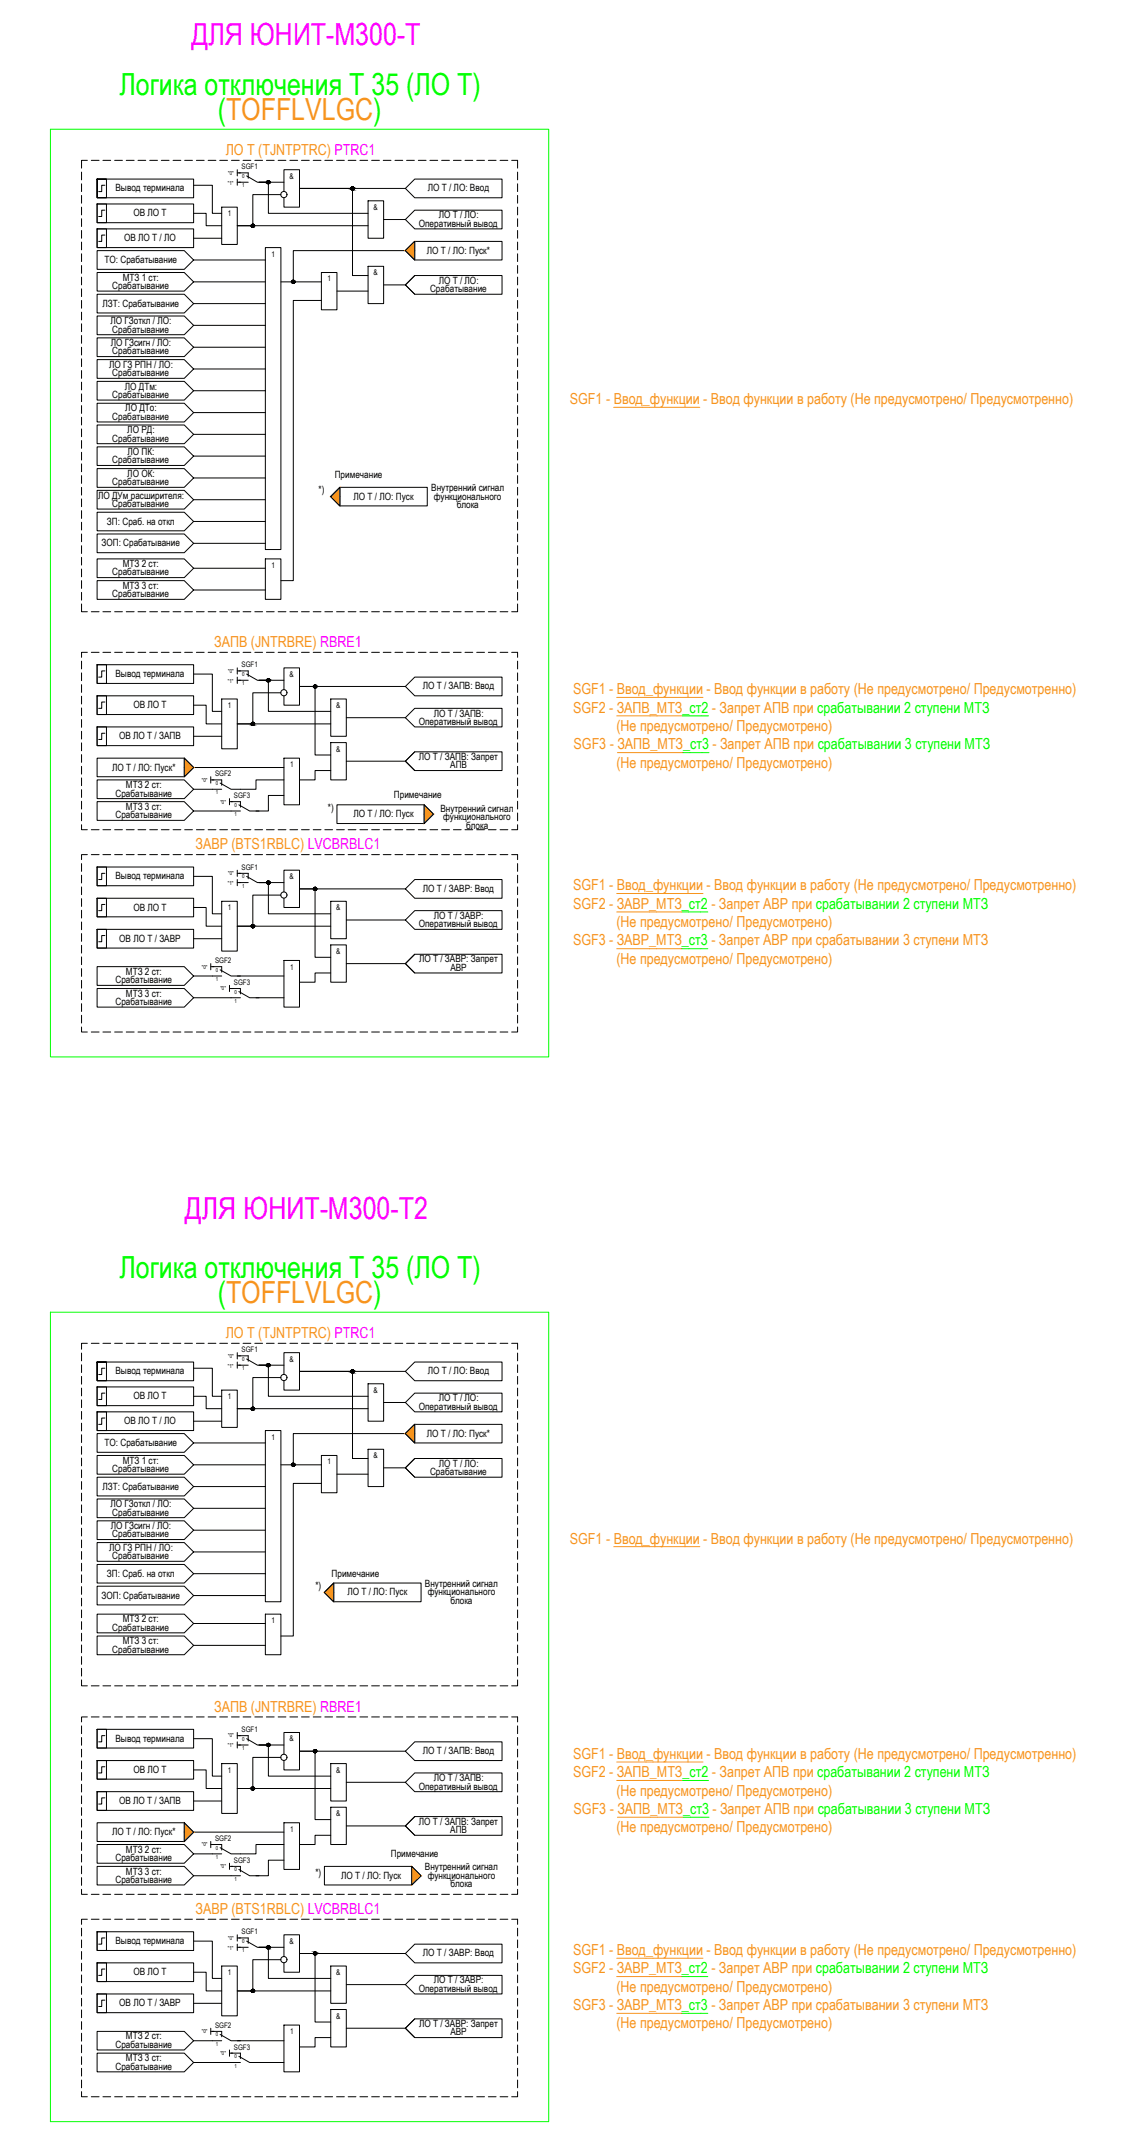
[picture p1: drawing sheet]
<svg xmlns="http://www.w3.org/2000/svg" width="363mm" height="689mm" viewBox="0 0 363 689" stroke-linecap="round" stroke-linejoin="round" font-family="sans-serif">
<defs><g id="words">
<g font-size="9.8" fill="#f0f">
<text x="61.5" y="14.5">ДЛЯ ЮНИТ-М300-Т</text>
<text x="59.4" y="391.5">ДЛЯ ЮНИТ-М300-Т2</text>
</g>
<g font-size="9.8" fill="#0f0">
<text x="38.4" y="30.4">Логика отключения Т 35 (ЛО Т)</text>
<text x="69.9" y="38.6">(TOFFLVLGC)</text>
<text x="38.4" y="410.4">Логика отключения Т 35 (ЛО Т)</text>
<text x="69.9" y="418.6">(TOFFLVLGC)</text>
</g>
<g font-size="4.9" fill="#f7941d">
<text x="72.5" y="49.8">ЛО Т (TJNTPTRC) PTRC1</text>
<text x="183" y="129.8">SGF1 - Ввод_функции - Ввод функции в работу (Не предусмотрено/ Предусмотренно)</text>
<text x="68.8" y="207.8">ЗАПВ (JNTRBRE) RBRE1</text>
<text x="184" y="223">SGF1 - Ввод_функции - Ввод функции в работу (Не предусмотрено/ Предусмотренно)</text>
<text x="184" y="228.9">SGF2 - ЗАПВ_МТЗ_ст2 - Запрет АПВ при срабатывании 2 ступени МТЗ</text>
<text x="197.9" y="234.8">(Не предусмотрено/ Предусмотрено)</text>
<text x="184.2" y="240.7">SGF3 - ЗАПВ_МТЗ_ст3 - Запрет АПВ при срабатывании 3 ступени МТЗ</text>
<text x="197.9" y="246.6">(Не предусмотрено/ Предусмотрено)</text>
<text x="62.8" y="272.8">ЗАВР (BTS1RBLC) LVCBRBLC1</text>
<text x="184" y="286">SGF1 - Ввод_функции - Ввод функции в работу (Не предусмотрено/ Предусмотренно)</text>
<text x="184" y="291.9">SGF2 - ЗАВР_МТЗ_ст2 - Запрет АВР при срабатывании 2 ступени МТЗ</text>
<text x="197.9" y="297.8">(Не предусмотрено/ Предусмотрено)</text>
<text x="184" y="303.7">SGF3 - ЗАВР_МТЗ_ст3 - Запрет АВР при срабатывании 3 ступени МТЗ</text>
<text x="197.9" y="309.6">(Не предусмотрено/ Предусмотрено)</text>
<text x="72.5" y="429.8">ЛО Т (TJNTPTRC) PTRC1</text>
<text x="183" y="495.8">SGF1 - Ввод_функции - Ввод функции в работу (Не предусмотрено/ Предусмотренно)</text>
<text x="68.8" y="549.8">ЗАПВ (JNTRBRE) RBRE1</text>
<text x="184" y="565">SGF1 - Ввод_функции - Ввод функции в работу (Не предусмотрено/ Предусмотренно)</text>
<text x="184" y="570.9">SGF2 - ЗАПВ_МТЗ_ст2 - Запрет АПВ при срабатывании 2 ступени МТЗ</text>
<text x="197.9" y="576.8">(Не предусмотрено/ Предусмотрено)</text>
<text x="184.2" y="582.7">SGF3 - ЗАПВ_МТЗ_ст3 - Запрет АПВ при срабатывании 3 ступени МТЗ</text>
<text x="197.9" y="588.6">(Не предусмотрено/ Предусмотрено)</text>
<text x="62.8" y="614.8">ЗАВР (BTS1RBLC) LVCBRBLC1</text>
<text x="184" y="628">SGF1 - Ввод_функции - Ввод функции в работу (Не предусмотрено/ Предусмотренно)</text>
<text x="184" y="633.9">SGF2 - ЗАВР_МТЗ_ст2 - Запрет АВР при срабатывании 2 ступени МТЗ</text>
<text x="197.9" y="639.8">(Не предусмотрено/ Предусмотрено)</text>
<text x="184" y="645.7">SGF3 - ЗАВР_МТЗ_ст3 - Запрет АВР при срабатывании 3 ступени МТЗ</text>
<text x="197.9" y="651.6">(Не предусмотрено/ Предусмотрено)</text>
</g>
<g font-size="3.2">
<text x="37.1" y="61.5">Вывод терминала</text>
<text x="137.3" y="61.5">ЛО Т / ЛО: Ввод</text>
<text x="42.8" y="69.5">ОВ ЛО Т</text>
<text x="140.9" y="70.1">ЛО Т / ЛО:</text>
<text x="39.9" y="77.5">ОВ ЛО Т / ЛО</text>
<text x="134.5" y="72.8">Оперативный вывод</text>
<text x="137.1" y="81.5">ЛО Т / ЛО: Пуск*</text>
<text x="33.5" y="84.5">ТО: Срабатывание</text>
<text x="36" y="92.9">Срабатывание</text>
<text x="39.4" y="90.2">МТЗ 1 ст:</text>
<text x="138.1" y="93.9">Срабатывание</text>
<text x="140.9" y="91.1">ЛО Т / ЛО:</text>
<text x="32.9" y="98.5">ЛЗТ: Срабатывание</text>
<text x="35.5" y="104.1">ЛО ГЗоткл / ЛО:</text>
<text x="36" y="106.9">Срабатывание</text>
<text x="35.6" y="111.2">ЛО ГЗсигн / ЛО:</text>
<text x="36" y="113.9">Срабатывание</text>
<text x="35" y="118.1">ЛО ГЗ РПН / ЛО:</text>
<text x="36" y="120.9">Срабатывание</text>
<text x="40.1" y="125.1">ЛО ДТм:</text>
<text x="36" y="127.9">Срабатывание</text>
<text x="36" y="134.9">Срабатывание</text>
<text x="40.2" y="132.2">ЛО ДТо:</text>
<text x="36" y="141.9">Срабатывание</text>
<text x="40.9" y="139.1">ЛО РД:</text>
<text x="36" y="148.9">Срабатывание</text>
<text x="41" y="146.1">ЛО ПК:</text>
<text x="36" y="155.9">Срабатывание</text>
<text x="40.9" y="153.2">ЛО ОК:</text>
<text x="107.5" y="153.5">Примечание</text>
<text x="31.5" y="160.1">ЛО ДУм расширителя:</text>
<text x="102.3" y="158.5">*)</text>
<text x="113.5" y="160.5">ЛО Т / ЛО: Пуск</text>
<text x="138.4" y="157.8">Внутренний сигнал</text>
<text x="139.3" y="160.5">функционального</text>
<text x="36" y="162.9">Срабатывание</text>
<text x="146.6" y="163.2">блока</text>
<text x="34.3" y="168.5">ЗП: Сраб. на откл</text>
<text x="32.6" y="175.5">ЗОП: Срабатывание</text>
<text x="36" y="184.9">Срабатывание</text>
<text x="39.4" y="182.1">МТЗ 2 ст:</text>
<text x="36" y="191.9">Срабатывание</text>
<text x="39.4" y="189.1">МТЗ 3 ст:</text>
<text x="37.1" y="217.5">Вывод терминала</text>
<text x="135.7" y="221.4">ЛО Т / ЗАПВ: Ввод</text>
<text x="42.8" y="227.5">ОВ ЛО Т</text>
<text x="134.5" y="232.9">Оперативный вывод</text>
<text x="139.3" y="230.2">ЛО Т / ЗАПВ:</text>
<text x="38.2" y="237.5">ОВ ЛО Т / ЗАПВ</text>
<text x="134.5" y="244.2">ЛО Т / ЗАПВ: Запрет</text>
<text x="36" y="247.5">ЛО Т / ЛО: Пуск*</text>
<text x="144.5" y="246.8">АПВ</text>
<text x="37.1" y="255.9">Срабатывание</text>
<text x="40.4" y="253.1">МТЗ 2 ст:</text>
<text x="126.5" y="256.5">Примечание</text>
<text x="37.1" y="262.9">Срабатывание</text>
<text x="40.4" y="260.1">МТЗ 3 ст:</text>
<text x="105.3" y="260.5">*)</text>
<text x="113.5" y="262.5">ЛО Т / ЛО: Пуск</text>
<text x="141.4" y="260.8">Внутренний сигнал</text>
<text x="142.3" y="263.5">функционального</text>
<text x="149.6" y="266.2">блока</text>
<text x="37.1" y="282.5">Вывод терминала</text>
<text x="135.8" y="286.5">ЛО Т / ЗАВР: Ввод</text>
<text x="42.8" y="292.5">ОВ ЛО Т</text>
<text x="134.5" y="297.8">Оперативный вывод</text>
<text x="139.3" y="295.1">ЛО Т / ЗАВР:</text>
<text x="38.3" y="302.5">ОВ ЛО Т / ЗАВР</text>
<text x="134.6" y="309.1">ЛО Т / ЗАВР: Запрет</text>
<text x="144.6" y="311.8">АВР</text>
<text x="37.1" y="315.9">Срабатывание</text>
<text x="40.4" y="313.1">МТЗ 2 ст:</text>
<text x="37.1" y="322.9">Срабатывание</text>
<text x="40.4" y="320.1">МТЗ 3 ст:</text>
<text x="37.1" y="441.5">Вывод терминала</text>
<text x="137.3" y="441.4">ЛО Т / ЛО: Ввод</text>
<text x="42.8" y="449.5">ОВ ЛО Т</text>
<text x="134.5" y="452.9">Оперативный вывод</text>
<text x="140.9" y="450.1">ЛО Т / ЛО:</text>
<text x="39.9" y="457.5">ОВ ЛО Т / ЛО</text>
<text x="137.1" y="461.5">ЛО Т / ЛО: Пуск*</text>
<text x="33.5" y="464.5">ТО: Срабатывание</text>
<text x="36" y="472.9">Срабатывание</text>
<text x="39.4" y="470.1">МТЗ 1 ст:</text>
<text x="138.1" y="473.9">Срабатывание</text>
<text x="140.9" y="471.1">ЛО Т / ЛО:</text>
<text x="32.9" y="478.5">ЛЗТ: Срабатывание</text>
<text x="35.5" y="484.1">ЛО ГЗоткл / ЛО:</text>
<text x="35.6" y="491.1">ЛО ГЗсигн / ЛО:</text>
<text x="36" y="486.9">Срабатывание</text>
<text x="36" y="493.8">Срабатывание</text>
<text x="35" y="498.1">ЛО ГЗ РПН / ЛО:</text>
<text x="36" y="500.8">Срабатывание</text>
<text x="34.3" y="506.5">ЗП: Сраб. на откл</text>
<text x="106.4" y="506.5">Примечание</text>
<text x="136.4" y="509.8">Внутренний сигнал</text>
<text x="32.6" y="513.5">ЗОП: Срабатывание</text>
<text x="101.3" y="510.5">*)</text>
<text x="111.5" y="512.5">ЛО Т / ЛО: Пуск</text>
<text x="137.3" y="512.4">функционального</text>
<text x="144.6" y="515.2">блока</text>
<text x="39.4" y="521.1">МТЗ 2 ст:</text>
<text x="36" y="523.9">Срабатывание</text>
<text x="36" y="530.8">Срабатывание</text>
<text x="39.4" y="528.1">МТЗ 3 ст:</text>
<text x="37.1" y="559.5">Вывод терминала</text>
<text x="135.7" y="563.4">ЛО Т / ЗАПВ: Ввод</text>
<text x="42.8" y="569.5">ОВ ЛО Т</text>
<text x="134.5" y="574.8">Оперативный вывод</text>
<text x="139.3" y="572.1">ЛО Т / ЗАПВ:</text>
<text x="38.2" y="579.5">ОВ ЛО Т / ЗАПВ</text>
<text x="134.5" y="586.1">ЛО Т / ЗАПВ: Запрет</text>
<text x="36" y="589.5">ЛО Т / ЛО: Пуск*</text>
<text x="144.5" y="588.8">АПВ</text>
<text x="37.1" y="597.9">Срабатывание</text>
<text x="40.4" y="595.1">МТЗ 2 ст:</text>
<text x="125.5" y="596.5">Примечание</text>
<text x="37.1" y="604.8">Срабатывание</text>
<text x="40.4" y="602.1">МТЗ 3 ст:</text>
<text x="101.3" y="602.5">*)</text>
<text x="109.5" y="603.5">ЛО Т / ЛО: Пуск</text>
<text x="136.4" y="600.7">Внутренний сигнал</text>
<text x="137.3" y="603.5">функционального</text>
<text x="144.6" y="606.2">блока</text>
<text x="37.1" y="624.4">Вывод терминала</text>
<text x="135.8" y="628.4">ЛО Т / ЗАВР: Ввод</text>
<text x="42.8" y="634.5">ОВ ЛО Т</text>
<text x="134.5" y="639.9">Оперативный вывод</text>
<text x="139.3" y="637.1">ЛО Т / ЗАВР:</text>
<text x="38.3" y="644.5">ОВ ЛО Т / ЗАВР</text>
<text x="134.6" y="651.2">ЛО Т / ЗАВР: Запрет</text>
<text x="144.6" y="653.8">АВР</text>
<text x="37.1" y="657.8">Срабатывание</text>
<text x="40.4" y="655.1">МТЗ 2 ст:</text>
<text x="37.1" y="664.8">Срабатывание</text>
<text x="40.4" y="662.1">МТЗ 3 ст:</text>
</g>
<g font-size="2.5">
<text x="93" y="57.4">&amp;</text>
<text x="73.2" y="69.4">1</text>
<text x="119.9" y="67.4">&amp;</text>
<text x="87.2" y="82.4">1</text>
<text x="119.9" y="88.4">&amp;</text>
<text x="105.2" y="90.4">1</text>
<text x="87.2" y="182.4">1</text>
<text x="93" y="217.4">&amp;</text>
<text x="73.2" y="227.4">1</text>
<text x="108" y="227.4">&amp;</text>
<text x="108" y="241.4">&amp;</text>
<text x="93.2" y="246.4">1</text>
<text x="93" y="282.4">&amp;</text>
<text x="73.2" y="292.4">1</text>
<text x="108" y="292.4">&amp;</text>
<text x="93.2" y="311.4">1</text>
<text x="108" y="306.4">&amp;</text>
<text x="93" y="437.4">&amp;</text>
<text x="73.2" y="449.4">1</text>
<text x="119.9" y="447.4">&amp;</text>
<text x="87.2" y="462.4">1</text>
<text x="105.2" y="470.4">1</text>
<text x="119.9" y="468.4">&amp;</text>
<text x="87.2" y="521.4">1</text>
<text x="93" y="559.4">&amp;</text>
<text x="73.2" y="569.4">1</text>
<text x="108" y="569.4">&amp;</text>
<text x="108" y="583.4">&amp;</text>
<text x="93.2" y="588.4">1</text>
<text x="93" y="624.4">&amp;</text>
<text x="73.2" y="634.4">1</text>
<text x="108" y="634.4">&amp;</text>
<text x="93.2" y="653.4">1</text>
<text x="108" y="648.4">&amp;</text>
</g>
<g font-size="2.4">
<text x="77.6" y="54.4">SGF1</text>
<text x="77.6" y="214.4">SGF1</text>
<text x="69.1" y="249.4">SGF2</text>
<text x="75.1" y="256.4">SGF3</text>
<text x="77.6" y="279.4">SGF1</text>
<text x="69.1" y="309.4">SGF2</text>
<text x="75.1" y="316.4">SGF3</text>
<text x="77.6" y="434.4">SGF1</text>
<text x="77.6" y="556.4">SGF1</text>
<text x="69.1" y="591.4">SGF2</text>
<text x="75.1" y="598.4">SGF3</text>
<text x="77.6" y="621.4">SGF1</text>
<text x="69.1" y="651.4">SGF2</text>
<text x="75.1" y="658.4">SGF3</text>
</g>
<g font-size="1.7">
<text x="73.1" y="59.3">&quot;1&quot;</text>
<text x="73.3" y="56.2">&quot;0&quot;</text>
<text x="77.8" y="57.1">0</text>
<text x="77.8" y="60.1">1</text>
<text x="73.1" y="219.3">&quot;1&quot;</text>
<text x="73.3" y="216.1">&quot;0&quot;</text>
<text x="77.8" y="217.2">0</text>
<text x="77.8" y="220.2">1</text>
<text x="64.8" y="251.2">&quot;0&quot;</text>
<text x="69.3" y="252.1">0</text>
<text x="69.3" y="255.1">1</text>
<text x="70.8" y="258.1">&quot;0&quot;</text>
<text x="75.3" y="259.2">0</text>
<text x="75.3" y="262.2">1</text>
<text x="73.3" y="281.1">&quot;0&quot;</text>
<text x="73.1" y="284.3">&quot;1&quot;</text>
<text x="77.8" y="282.1">0</text>
<text x="77.8" y="285.1">1</text>
<text x="64.8" y="311.1">&quot;0&quot;</text>
<text x="69.3" y="312.2">0</text>
<text x="69.3" y="315.2">1</text>
<text x="70.8" y="318.1">&quot;0&quot;</text>
<text x="75.3" y="319.1">0</text>
<text x="75.3" y="322.1">1</text>
<text x="73.3" y="436.1">&quot;0&quot;</text>
<text x="77.8" y="437.1">0</text>
<text x="73.1" y="439.3">&quot;1&quot;</text>
<text x="77.8" y="440.1">1</text>
<text x="73.1" y="561.2">&quot;1&quot;</text>
<text x="73.3" y="558.1">&quot;0&quot;</text>
<text x="77.8" y="559.1">0</text>
<text x="77.8" y="562.1">1</text>
<text x="64.8" y="593.1">&quot;0&quot;</text>
<text x="69.3" y="594.1">0</text>
<text x="69.3" y="597.1">1</text>
<text x="70.8" y="600.1">&quot;0&quot;</text>
<text x="75.3" y="601.1">0</text>
<text x="75.3" y="604.1">1</text>
<text x="73.3" y="623.1">&quot;0&quot;</text>
<text x="73.1" y="626.3">&quot;1&quot;</text>
<text x="77.8" y="624.1">0</text>
<text x="77.8" y="627.1">1</text>
<text x="64.8" y="653.1">&quot;0&quot;</text>
<text x="69.3" y="654.1">0</text>
<text x="69.3" y="657.1">1</text>
<text x="70.8" y="660.1">&quot;0&quot;</text>
<text x="75.3" y="661.1">0</text>
<text x="75.3" y="664.1">1</text>
</g>
</g></defs>
<!-- layer: 0 -->
<g fill="none" stroke="#000" stroke-width=".32">
<path d="M26.2 55.3v2.5M26.2 59v2.5M28 51.5h-1.8v2.5M29.3 51.5h2.5M31.2 57.5v6h3v-6h-3h31v6h-31zM33 51.5h2.5M33.7 59.5h-1v2h-1M36.8 51.5h2.5M40.5 51.5h2.6M44.3 51.5h2.5M48.1 51.5h2.5M51.8 51.5h2.5"/>
<path d="M55.6 51.5h2.5M59.3 51.5h2.5M62.2 59.5h6v9h3M63.1 51.5h2.5M66.8 51.5h2.5M70.5 51.5h2.5M74.3 51.5h2.5M76.2 54.5v2M76.2 57.5v2M76.2 55.5h1M76.2 58.5h1M78 51.5h2.5"/>
<path d="M81.8 51.5h2.5M85.5 51.5h2.5M89.3 51.5h2.5M91.2 58.5h-8h3v10h32M93.1 51.5h2.5M96.8 51.5h2.5M100.6 51.5h2.5M104.3 51.5h2.5M108.1 51.5h2.5M111.8 51.5h2.5M115.5 51.5h2.5M119.3 51.5h2.5"/>
<path d="M123 51.5h2.5M126.8 51.5h2.5M130.5 51.5h2.5M134.3 51.5h2.5M138 51.5h2.5M141.8 51.5h2.5M145.6 51.5h2.5M149.3 51.5h2.5M153.1 51.5h2.5M156.8 51.5h2.5M160.5 51.5h2.5M164.3 51.5h1.9v2.5"/>
<path d="M166.2 55.3v2.5M166.2 59v2.5M26.2 62.8v2.5M26.2 66.5v2.5M26.2 70.3v2.5M26.2 74v2.5M26.2 77.8v2.5M31.2 73.5h3v6h-3zM31.2 73.5h31v6h-31zM31.2 65.5h31v6h-31zM31.2 65.5h3v6h-3zM33.7 75.5h-1v2h-1"/>
<path d="M33.7 67.5h-1v2h-1M62.2 68.5h4v4h5M62.2 76.5h9M71.2 66.5h5v12h-5zM85.2 79.5h5v97h-5zM90.2 62.5h-9v10h-5h42M91.2 61.5v-7h5v12h-5v-3M118.2 64.5h5v12h-5zM123.2 70.5h7l3-3h28v6h-28l-3-3M130.2 60.5l3-3h28v6h-28zM130.2 60.5h-34h17v28h5M133.2 77.5l-3 3 3 3"/>
<path d="M166.2 62.8v2.5M166.2 66.5v2.5M166.2 70.3v2.5M166.2 74v2.5M166.2 77.8v2.5M26.2 81.5v2.5M26.2 85.3v2.5M26.2 89v2.5M26.2 92.8v2.5M26.2 96.5v2.5M31.2 80.5h28l3 3-3 3h-28zM31.2 87.5h28l3 3-3 3h-28z"/>
<path d="M62.2 97.5l-3 3h-28v-6h28l3 3h23M62.2 90.5h23M62.2 83.5h23M90.2 90.5h13M103.2 87.5h5v12h-5zM103.2 96.5h-9v90h-4M108.2 93.5h10M118.2 85.5h5v12h-5zM123.2 91.5h7M130.2 91.5l3-3h28v6h-28zM130.2 80.5l3-3h28v6h-28l-3-3h-36v10M130.2 80.5l3-3v6z"/>
<path d="M133.2 88.5l-3 3 3 3M166.2 81.5v2.5M166.2 85.3v2.5M166.2 89v2.5M166.2 92.8v2.5M166.2 96.5v2.5M26.2 100.3v2.5M26.2 104v2.5M26.2 107.8v2.5M26.2 111.5v2.5M26.2 115.3v2.5M26.2 119v2.5"/>
<path d="M31.2 101.5h28l3 3-3 3h-28zM31.2 108.5h28l3 3-3 3h-28zM31.2 115.5h28l3 3-3 3h-28zM62.2 104.5h23M62.2 111.5h23M62.2 118.5h23M166.2 100.3v2.5M166.2 104v2.5M166.2 107.8v2.5M166.2 111.5v2.5M166.2 115.3v2.5M166.2 119v2.5"/>
<path d="M26.2 122.8v2.5M26.2 126.5v2.5M26.2 130.3v2.5M26.2 134v2.5M26.2 137.8v2.5M31.2 122.5h28l3 3-3 3h-28zM31.2 129.5h28l3 3-3 3h-28zM31.2 136.5h28l3 3-3 3h-28zM62.2 125.5h23M62.2 132.5h23M62.2 139.5h23M166.2 122.8v2.5"/>
<path d="M166.2 126.5v2.5M166.2 130.3v2.5M166.2 134v2.5M166.2 137.8v2.5M26.2 141.5v2.5M26.2 145.3v2.5M26.2 149v2.5M26.2 152.8v2.5M26.2 156.5v2.5M31.2 143.5h28l3 3-3 3h-28zM31.2 150.5h28l3 3-3 3h-28zM31.2 157.5h28l3 3-3 3h-28z"/>
<path d="M62.2 146.5h23M62.2 153.5h23M106.2 159.5l3-3h28v6h-28zM106.2 159.5l3-3v6zM109.2 156.5l-3 3 3 3M166.2 141.5v2.5M166.2 145.3v2.5M166.2 149v2.5M166.2 152.8v2.5M166.2 156.5v2.5M26.2 160.3v2.5M26.2 164v2.5"/>
<path d="M26.2 167.8v2.5M26.2 171.5v2.5M26.2 175.3v2.5M26.2 179v2.5M31.2 179.5h28l3 3-3 3h-28zM31.2 164.5h28l3 3-3 3h-28zM62.2 174.5l-3 3h-28v-6h28l3 3h23M62.2 160.5h23M62.2 167.5h23M85.2 179.5h5v13h-5zM166.2 160.3v2.5M166.2 164v2.5"/>
<path d="M166.2 167.8v2.5M166.2 171.5v2.5M166.2 175.3v2.5M166.2 179v2.5M26.2 194v2.5h1.8M26.2 182.8v2.5M26.2 186.5v2.5M26.2 190.3v2.5M29.3 196.5h2.5M31.2 186.5h28l3 3-3 3h-28zM33 196.5h2.5M36.8 196.5h2.5"/>
<path d="M40.5 196.5h2.6M44.3 196.5h2.5M48.1 196.5h2.5M51.8 196.5h2.5M55.6 196.5h2.5M59.3 196.5h2.5M62.2 182.5h23M62.2 189.5h23M63.1 196.5h2.5M66.8 196.5h2.5M70.5 196.5h2.5M74.3 196.5h2.5"/>
<path d="M78 196.5h2.5M81.8 196.5h2.5M85.5 196.5h2.5M89.3 196.5h2.5M93.1 196.5h2.5M96.8 196.5h2.5M100.6 196.5h2.5M104.3 196.5h2.5M108.1 196.5h2.5M111.8 196.5h2.5M115.5 196.5h2.5M119.3 196.5h2.5"/>
<path d="M123 196.5h2.5M126.8 196.5h2.5M130.5 196.5h2.5M134.3 196.5h2.5M138 196.5h2.5M141.8 196.5h2.5M145.6 196.5h2.5M149.3 196.5h2.5M153.1 196.5h2.5M156.8 196.5h2.5M160.5 196.5h2.5M166.2 194v2.5h-1.9"/>
<path d="M166.2 182.8v2.5M166.2 186.5v2.5M166.2 190.3v2.5M26.2 212.4v2.5M26.2 216.1v2.5M26.2 219.9v2.5M28 209.5h-1.8v1.6M29.3 209.5h2.5M31.2 213.5h3v6h-3zM31.2 213.5h31v6h-31zM33 209.5h2.5M33.7 215.5h-1v2h-1"/>
<path d="M36.8 209.5h2.5M40.5 209.5h2.6M44.3 209.5h2.5M48.1 209.5h2.5M51.8 209.5h2.5M55.6 209.5h2.5M59.3 209.5h2.5M62.2 216.5h6v12h3M63.1 209.5h2.5M66.8 209.5h2.5M70.5 209.5h2.5M74.3 209.5h2.5"/>
<path d="M76.2 214.5v2M76.2 217.5v2M76.2 215.5h1M76.2 218.5h1M78 209.5h2.5M81.8 209.5h2.5M85.5 209.5h2.5M89.3 209.5h2.5M91.2 218.5h-8h3v10h20M93.1 209.5h2.5M96.8 209.5h2.5M100.6 209.5h2.5"/>
<path d="M104.3 209.5h2.5M108.1 209.5h2.5M111.8 209.5h2.5M115.5 209.5h2.5M119.3 209.5h2.5M123 209.5h2.5M126.8 209.5h2.5M130.5 209.5h2.5M134.3 209.5h2.5M138 209.5h2.5M141.8 209.5h2.5M145.6 209.5h2.5"/>
<path d="M149.3 209.5h2.5M153.1 209.5h2.5M156.8 209.5h2.5M160.5 209.5h2.5M164.3 209.5h1.9v1.6M166.2 212.4v2.5M166.2 216.1v2.5M166.2 219.9v2.5M26.2 223.6v2.5M26.2 227.4v2.5M26.2 231.1v2.5M26.2 234.9v2.5"/>
<path d="M26.2 238.6v2.6M31.2 223.5h3v6h-3zM31.2 223.5h31v6h-31zM31.2 233.5h3v6h-3zM31.2 233.5h31v6h-31zM33.7 225.5h-1v2h-1M33.7 235.5h-1v2h-1M62.2 226.5h4v6h5M62.2 236.5h9M71.2 224.5h5v16h-5zM90.2 222.5h-9v10h-5h30M91.2 221.5v-7h5v12h-5v-3"/>
<path d="M106.2 238.5h5v12h-5zM106.2 224.5h5v12h-5zM111.2 230.5h19l3-3h28v6h-28l-3-3M130.2 220.5l3-3h28v6h-28zM130.2 220.5h-34h5v22h5M166.2 223.6v2.5M166.2 227.4v2.5M166.2 231.1v2.5M166.2 234.9v2.5M166.2 238.6v2.6M26.2 242.4v2.5M26.2 246.2v2.5"/>
<path d="M26.2 249.9v2.5M26.2 253.7v2.4M26.2 257.4v2.5M31.2 243.5h28l3 3-3 3h-28zM31.2 250.5h28l3 3-3 3h-28zM31.2 257.5h28l3 3-3 3h-28zM59.2 243.5l3 3-3 3zM62.2 246.5h29M62.2 253.5h6M67.7 249.5v2M67.7 250.5h1M73.7 256.5v2"/>
<path d="M73.7 257.5h1M91.2 243.5h5v15h-5zM91.2 250.5h-9v3h-5M91.2 255.5h-5v5h-4M106.2 247.5h-5v3h-5M108.2 258.5h28l3 3-3 3h-28zM111.2 244.5h19M130.2 244.5l3-3h28v6h-28zM133.2 241.5l-3 3 3 3M136.2 258.5l3 3-3 3zM166.2 242.4v2.5M166.2 246.2v2.5"/>
<path d="M166.2 249.9v2.5M166.2 253.7v2.4M166.2 257.4v2.5M26.2 264.9v1.6h1.8M26.2 261.1v2.5M26.2 277.4v2.5M28 274.5h-1.8v1.6M29.3 266.5h2.5M29.3 274.5h2.5M31.2 278.5h3v6h-3zM31.2 278.5h31v6h-31zM33 266.5h2.5"/>
<path d="M33 274.5h2.5M36.8 266.5h2.5M36.8 274.5h2.5M40.5 266.5h2.6M40.5 274.5h2.6M44.3 266.5h2.5M44.3 274.5h2.5M48.1 266.5h2.5M48.1 274.5h2.5M51.8 266.5h2.5M51.8 274.5h2.5M55.6 266.5h2.5"/>
<path d="M55.6 274.5h2.5M59.3 266.5h2.5M59.3 274.5h2.5M62.2 260.5h12M63.1 266.5h2.5M63.1 274.5h2.5M66.8 266.5h2.5M66.8 274.5h2.5M70.5 266.5h2.5M70.5 274.5h2.5M74.3 266.5h2.5M74.3 274.5h2.5"/>
<path d="M76.2 279.5v2M78 266.5h2.5M78 274.5h2.5M81.8 266.5h2.5M81.8 274.5h2.5M85.5 266.5h2.5M85.5 274.5h2.5M89.3 266.5h2.5M89.3 274.5h2.5M93.1 266.5h2.5M93.1 274.5h2.5M96.8 266.5h2.5"/>
<path d="M96.8 274.5h2.5M100.6 266.5h2.5M100.6 274.5h2.5M104.3 266.5h2.5M104.3 274.5h2.5M108.1 266.5h2.5M108.1 274.5h2.5M111.8 266.5h2.5M111.8 274.5h2.5M115.5 266.5h2.5M115.5 274.5h2.5M119.3 266.5h2.5"/>
<path d="M119.3 274.5h2.5M123 266.5h2.5M123 274.5h2.5M126.8 266.5h2.5M126.8 274.5h2.5M130.5 266.5h2.5M130.5 274.5h2.5M134.3 266.5h2.5M134.3 274.5h2.5M138 266.5h2.5M138 274.5h2.5M141.8 266.5h2.5"/>
<path d="M141.8 274.5h2.5M145.6 266.5h2.5M145.6 274.5h2.5M149.3 266.5h2.5M149.3 274.5h2.5M153.1 266.5h2.5M153.1 274.5h2.5M156.8 266.5h2.5M156.8 274.5h2.5M160.5 266.5h2.5M160.5 274.5h2.5M164.3 274.5h1.9v1.6"/>
<path d="M166.2 264.9v1.6h-1.9M166.2 261.1v2.5M166.2 277.4v2.5M26.2 281.1v2.5M26.2 284.9v2.5M26.2 288.7v2.5M26.2 292.4v2.5M26.2 296.2v2.5M26.2 299.9v2.5M31.2 288.5h3v6h-3zM31.2 288.5h31v6h-31zM31.2 298.5h3v6h-3z"/>
<path d="M31.2 298.5h31v6h-31zM33.7 290.5h-1v2h-1M33.7 280.5h-1v2h-1M62.2 291.5h4v6h5M62.2 281.5h6v12h3M71.2 289.5h5v16h-5zM76.2 282.5v2M76.2 280.5h1M76.2 283.5h1M90.2 287.5h-9v10h-5h30M91.2 283.5h-8h3v10h20M91.2 286.5v-7h5v12h-5v-3"/>
<path d="M106.2 289.5h5v12h-5zM111.2 295.5h19M130.2 285.5l3-3h28v6h-28zM130.2 285.5h-34h5v22h5M130.2 295.5l3-3h28v6h-28zM166.2 281.1v2.5M166.2 284.9v2.5M166.2 288.7v2.5M166.2 292.4v2.5M166.2 296.2v2.5M166.2 299.9v2.5M26.2 303.6v2.5"/>
<path d="M26.2 307.4v2.5M26.2 311.1v2.5M26.2 314.9v2.5M26.2 318.6v2.5M31.2 310.5h28l3 3-3 3h-28zM31.2 317.5h28l3 3-3 3h-28zM33.7 300.5h-1v2h-1M62.2 301.5h9M62.2 313.5h6M67.7 309.5v2M67.7 310.5h1M73.7 316.5v2"/>
<path d="M73.7 317.5h1M76.2 313.5h15M91.2 308.5h5v15h-5zM106.2 303.5h5v12h-5zM106.2 312.5h-5v3h-5M111.2 309.5h19M130.2 309.5l3-3h28v6h-28zM133.2 306.5l-3 3 3 3M166.2 303.6v2.5M166.2 307.4v2.5M166.2 311.1v2.5M166.2 314.9v2.5"/>
<path d="M166.2 318.6v2.5M26.2 329.9v1.6h1.8M26.2 322.4v2.5M26.2 326.1v2.5M29.3 331.5h2.5M33 331.5h2.5M36.8 331.5h2.5M40.5 331.5h2.6M44.3 331.5h2.5M48.1 331.5h2.5M51.8 331.5h2.5M55.6 331.5h2.5"/>
<path d="M59.3 331.5h2.5M62.2 320.5h12M63.1 331.5h2.5M66.8 331.5h2.5M70.5 331.5h2.5M74.3 331.5h2.5M78 331.5h2.5M81.8 331.5h2.5M82.2 320.5h9M85.5 331.5h2.5M89.3 331.5h2.5M93.1 331.5h2.5"/>
<path d="M96.8 331.5h2.5M100.6 331.5h2.5M104.3 331.5h2.5M108.1 331.5h2.5M111.8 331.5h2.5M115.5 331.5h2.5M119.3 331.5h2.5M123 331.5h2.5M126.8 331.5h2.5M130.5 331.5h2.5M134.3 331.5h2.5M138 331.5h2.5"/>
<path d="M141.8 331.5h2.5M145.6 331.5h2.5M149.3 331.5h2.5M153.1 331.5h2.5M156.8 331.5h2.5M160.5 331.5h2.5M166.2 329.9v1.6h-1.9M166.2 322.4v2.5M166.2 326.1v2.5M26.2 434.6v2.5M26.2 438.4v2.5M28 431.5h-1.8v1.9"/>
<path d="M29.3 431.5h2.5M31.2 437.5v6h3v-6h-3h31v6h-31zM33 431.5h2.5M33.7 439.5h-1v2h-1M36.8 431.5h2.5M40.5 431.5h2.6M44.3 431.5h2.5M48.1 431.5h2.5M51.8 431.5h2.5M55.6 431.5h2.5M59.3 431.5h2.5M62.2 439.5h6v9h3"/>
<path d="M63.1 431.5h2.5M66.8 431.5h2.5M70.5 431.5h2.5M74.3 431.5h2.5M76.2 434.5v2M76.2 437.5v2M76.2 435.5h1M76.2 438.5h1M78 431.5h2.5M81.8 431.5h2.5M85.5 431.5h2.5M89.3 431.5h2.5"/>
<path d="M91.2 438.5h-8h3v10h32M93.1 431.5h2.5M96.8 431.5h2.5M100.6 431.5h2.5M104.3 431.5h2.5M108.1 431.5h2.5M111.8 431.5h2.5M115.5 431.5h2.5M119.3 431.5h2.5M123 431.5h2.5M126.8 431.5h2.5M130.5 431.5h2.5"/>
<path d="M134.3 431.5h2.5M138 431.5h2.5M141.8 431.5h2.5M145.6 431.5h2.5M149.3 431.5h2.5M153.1 431.5h2.5M156.8 431.5h2.5M160.5 431.5h2.5M164.3 431.5h1.9v1.9M166.2 434.6v2.5M166.2 438.4v2.5M26.2 442.1v2.5"/>
<path d="M26.2 445.9v2.5M26.2 449.7v2.5M26.2 453.4v2.5M26.2 457.1v2.5M31.2 453.5h3v6h-3zM31.2 453.5h31v6h-31zM31.2 445.5h31v6h-31zM31.2 445.5h3v6h-3zM33.7 455.5h-1v2h-1M33.7 447.5h-1v2h-1M62.2 448.5h4v4h5M62.2 456.5h9"/>
<path d="M71.2 446.5h5v12h-5zM85.2 459.5h5v55h-5zM90.2 442.5h-9v10h-5h42M91.2 441.5v-7h5v12h-5v-3M118.2 444.5h5v12h-5zM123.2 450.5h7l3-3h28v6h-28l-3-3M130.2 440.5l3-3h28v6h-28zM130.2 440.5h-34h17v28h5M133.2 457.5l-3 3 3 3M166.2 442.1v2.5M166.2 445.9v2.5M166.2 449.7v2.5"/>
<path d="M166.2 453.4v2.5M166.2 457.1v2.5M26.2 460.9v2.5M26.2 464.6v2.5M26.2 468.4v2.5M26.2 472.1v2.5M26.2 475.9v2.5M26.2 479.6v2.5M31.2 460.5h28l3 3-3 3h-28zM31.2 467.5h28l3 3-3 3h-28zM62.2 477.5l-3 3h-28v-6h28l3 3h23M62.2 470.5h23"/>
<path d="M62.2 463.5h23M90.2 470.5h13M103.2 467.5h5v12h-5zM103.2 476.5h-9v49h-4M108.2 473.5h10M118.2 465.5h5v12h-5zM123.2 471.5h7M130.2 471.5l3-3h28v6h-28zM130.2 460.5l3-3h28v6h-28l-3-3h-36v10M130.2 460.5l3-3v6zM133.2 468.5l-3 3 3 3M166.2 460.9v2.5"/>
<path d="M166.2 464.6v2.5M166.2 468.4v2.5M166.2 472.1v2.5M166.2 475.9v2.5M166.2 479.6v2.5M26.2 483.4v2.5M26.2 487.1v2.5M26.2 490.9v2.5M26.2 494.7v2.5M26.2 498.4v2.5M31.2 481.5h28l3 3-3 3h-28zM31.2 488.5h28l3 3-3 3h-28z"/>
<path d="M31.2 495.5h28l3 3-3 3h-28zM62.2 484.5h23M62.2 491.5h23M62.2 498.5h23M166.2 483.4v2.5M166.2 487.1v2.5M166.2 490.9v2.5M166.2 494.7v2.5M166.2 498.4v2.5M26.2 502.1v2.5M26.2 505.9v2.5M26.2 509.6v2.5"/>
<path d="M26.2 513.4v2.5M26.2 517.1v2.5M31.2 518.5h28l3 3-3 3h-28zM31.2 502.5h28l3 3-3 3h-28zM62.2 512.5l-3 3h-28v-6h28l3 3h23M62.2 505.5h23M85.2 518.5h5v13h-5zM104.2 511.5l3-3h28v6h-28zM104.2 511.5l3-3v6zM107.2 508.5l-3 3 3 3M166.2 502.1v2.5M166.2 505.9v2.5"/>
<path d="M166.2 509.6v2.5M166.2 513.4v2.5M166.2 517.1v2.5M26.2 539.6v1.9h1.8M26.2 520.9v2.5M26.2 524.6v2.5M26.2 528.4v2.5M26.2 532.1v2.5M26.2 535.9v2.5M31.2 525.5h28l3 3-3 3h-28zM62.2 521.5h23M62.2 528.5h23"/>
<path d="M166.2 539.6v1.9h-1.9M166.2 520.9v2.5M166.2 524.6v2.5M166.2 528.4v2.5M166.2 532.1v2.5M166.2 535.9v2.5M26.2 554.4v2.5M26.2 558.1v2.5M28 551.5h-1.8v1.6M29.3 541.5h2.5M29.3 551.5h2.5M31.2 555.5h3v6h-3z"/>
<path d="M31.2 555.5h31v6h-31zM33 541.5h2.5M33 551.5h2.5M33.7 557.5h-1v2h-1M36.8 541.5h2.5M36.8 551.5h2.5M40.5 541.5h2.6M40.5 551.5h2.6M44.3 541.5h2.5M44.3 551.5h2.5M48.1 541.5h2.5M48.1 551.5h2.5"/>
<path d="M51.8 541.5h2.5M51.8 551.5h2.5M55.6 541.5h2.5M55.6 551.5h2.5M59.3 541.5h2.5M59.3 551.5h2.5M62.2 558.5h6v12h3M63.1 541.5h2.5M63.1 551.5h2.5M66.8 541.5h2.5M66.8 551.5h2.5M70.5 541.5h2.5"/>
<path d="M70.5 551.5h2.5M74.3 541.5h2.5M74.3 551.5h2.5M76.2 556.5v2M76.2 559.5v2M76.2 557.5h1M78 541.5h2.5M78 551.5h2.5M81.8 541.5h2.5M81.8 551.5h2.5M85.5 541.5h2.5M85.5 551.5h2.5"/>
<path d="M89.3 541.5h2.5M89.3 551.5h2.5M93.1 541.5h2.5M93.1 551.5h2.5M96.8 541.5h2.5M96.8 551.5h2.5M100.6 541.5h2.5M100.6 551.5h2.5M104.3 541.5h2.5M104.3 551.5h2.5M108.1 541.5h2.5M108.1 551.5h2.5"/>
<path d="M111.8 541.5h2.5M111.8 551.5h2.5M115.5 541.5h2.5M115.5 551.5h2.5M119.3 541.5h2.5M119.3 551.5h2.5M123 541.5h2.5M123 551.5h2.5M126.8 541.5h2.5M126.8 551.5h2.5M130.5 541.5h2.5M130.5 551.5h2.5"/>
<path d="M134.3 541.5h2.5M134.3 551.5h2.5M138 541.5h2.5M138 551.5h2.5M141.8 541.5h2.5M141.8 551.5h2.5M145.6 541.5h2.5M145.6 551.5h2.5M149.3 541.5h2.5M149.3 551.5h2.5M153.1 541.5h2.5M153.1 551.5h2.5"/>
<path d="M156.8 541.5h2.5M156.8 551.5h2.5M160.5 541.5h2.5M160.5 551.5h2.5M164.3 551.5h1.9v1.6M166.2 554.4v2.5M166.2 558.1v2.5M26.2 561.9v2.5M26.2 565.6v2.5M26.2 569.4v2.5M26.2 573.1v2.5M26.2 576.9v2.5"/>
<path d="M31.2 565.5h3v6h-3zM31.2 565.5h31v6h-31zM31.2 575.5h3v6h-3zM31.2 575.5h31v6h-31zM33.7 567.5h-1v2h-1M33.7 577.5h-1v2h-1M62.2 568.5h4v6h5M62.2 578.5h9M71.2 566.5h5v16h-5zM76.2 560.5h1M90.2 564.5h-9v10h-5h30M91.2 560.5h-8h3v10h20"/>
<path d="M91.2 563.5v-7h5v12h-5v-3M106.2 566.5h5v12h-5zM111.2 572.5h19l3-3h28v6h-28l-3-3M130.2 562.5l3-3h28v6h-28zM130.2 562.5h-34h5v22h5M166.2 561.9v2.5M166.2 565.6v2.5M166.2 569.4v2.5M166.2 573.1v2.5M166.2 576.9v2.5M26.2 580.6v2.5M26.2 584.4v2.5"/>
<path d="M26.2 588.1v2.5M26.2 591.9v2.5M26.2 595.6v2.5M26.2 599.4v2.5M31.2 585.5h28l3 3-3 3h-28zM31.2 592.5h28l3 3-3 3h-28zM31.2 599.5h28l3 3-3 3h-28zM59.2 585.5l3 3-3 3zM62.2 588.5h29M62.2 595.5h6M67.7 591.5v2M67.7 592.5h1"/>
<path d="M73.7 598.5v2M73.7 599.5h1M91.2 585.5h5v15h-5zM91.2 592.5h-9v3h-5M91.2 597.5h-5v5h-4M104.2 599.5h28l3 3-3 3h-28zM106.2 580.5h5v12h-5zM106.2 589.5h-5v3h-5M111.2 586.5h19M130.2 586.5l3-3h28v6h-28zM132.2 599.5l3 3-3 3zM133.2 583.5l-3 3 3 3"/>
<path d="M166.2 580.6v2.5M166.2 584.4v2.5M166.2 588.1v2.5M166.2 591.9v2.5M166.2 595.6v2.5M166.2 599.4v2.5M26.2 606.9v1.6h1.8M26.2 603.1v2.5M26.2 619.4v2.5M28 616.5h-1.8v1.6M29.3 608.5h2.5M29.3 616.5h2.5"/>
<path d="M33 608.5h2.5M33 616.5h2.5M36.8 608.5h2.5M36.8 616.5h2.5M40.5 608.5h2.6M40.5 616.5h2.6M44.3 608.5h2.5M44.3 616.5h2.5M48.1 608.5h2.5M48.1 616.5h2.5M51.8 608.5h2.5M51.8 616.5h2.5"/>
<path d="M55.6 608.5h2.5M55.6 616.5h2.5M59.3 608.5h2.5M59.3 616.5h2.5M62.2 602.5h12M63.1 608.5h2.5M63.1 616.5h2.5M66.8 608.5h2.5M66.8 616.5h2.5M70.5 608.5h2.5M70.5 616.5h2.5M74.3 608.5h2.5"/>
<path d="M74.3 616.5h2.5M78 608.5h2.5M78 616.5h2.5M81.8 608.5h2.5M81.8 616.5h2.5M85.5 608.5h2.5M85.5 616.5h2.5M89.3 608.5h2.5M89.3 616.5h2.5M93.1 608.5h2.5M93.1 616.5h2.5M96.8 608.5h2.5"/>
<path d="M96.8 616.5h2.5M100.6 608.5h2.5M100.6 616.5h2.5M104.3 608.5h2.5M104.3 616.5h2.5M108.1 608.5h2.5M108.1 616.5h2.5M111.8 608.5h2.5M111.8 616.5h2.5M115.5 608.5h2.5M115.5 616.5h2.5M119.3 608.5h2.5"/>
<path d="M119.3 616.5h2.5M123 608.5h2.5M123 616.5h2.5M126.8 608.5h2.5M126.8 616.5h2.5M130.5 608.5h2.5M130.5 616.5h2.5M134.3 608.5h2.5M134.3 616.5h2.5M138 608.5h2.5M138 616.5h2.5M141.8 608.5h2.5"/>
<path d="M141.8 616.5h2.5M145.6 608.5h2.5M145.6 616.5h2.5M149.3 608.5h2.5M149.3 616.5h2.5M153.1 608.5h2.5M153.1 616.5h2.5M156.8 608.5h2.5M156.8 616.5h2.5M160.5 608.5h2.5M160.5 616.5h2.5M164.3 616.5h1.9v1.6"/>
<path d="M166.2 606.9v1.6h-1.9M166.2 603.1v2.5M166.2 619.4v2.5M26.2 623.1v2.5M26.2 626.9v2.5M26.2 630.6v2.5M26.2 634.4v2.5M26.2 638.1v2.5M31.2 630.5h3v6h-3zM31.2 630.5h31v6h-31zM31.2 620.5h3v6h-3zM31.2 620.5h31v6h-31z"/>
<path d="M33.7 632.5h-1v2h-1M33.7 622.5h-1v2h-1M62.2 633.5h4v6h5M62.2 623.5h6v12h3M71.2 631.5h5v16h-5zM76.2 621.5v2M76.2 624.5v2M76.2 622.5h1M76.2 625.5h1M90.2 629.5h-9v10h-5h30M91.2 625.5h-8h3v10h20M91.2 628.5v-7h5v12h-5v-3"/>
<path d="M106.2 631.5h5v12h-5zM111.2 637.5h19M130.2 627.5l3-3h28v6h-28zM130.2 627.5h-34h5v22h5M130.2 637.5l3-3h28v6h-28zM166.2 623.1v2.5M166.2 626.9v2.5M166.2 630.6v2.5M166.2 634.4v2.5M166.2 638.1v2.5M26.2 641.9v2.5M26.2 645.6v2.5"/>
<path d="M26.2 649.4v2.5M26.2 653.1v2.5M26.2 656.9v2.5M31.2 640.5h3v6h-3zM31.2 640.5h31v6h-31zM31.2 652.5h28l3 3-3 3h-28zM31.2 659.5h28l3 3-3 3h-28zM33.7 642.5h-1v2h-1M62.2 643.5h9M62.2 655.5h6M67.7 651.5v2M67.7 652.5h1"/>
<path d="M73.7 658.5v2M73.7 659.5h1M76.2 655.5h15M91.2 650.5h5v15h-5zM106.2 645.5h5v12h-5zM106.2 654.5h-5v3h-5M111.2 651.5h19M130.2 651.5l3-3h28v6h-28zM133.2 648.5l-3 3 3 3M166.2 641.9v2.5M166.2 645.6v2.5M166.2 649.4v2.5"/>
<path d="M166.2 653.1v2.5M166.2 656.9v2.5M26.2 671.9v1.6h1.8M26.2 660.6v2.5M26.2 664.4v2.5M26.2 668.1v2.5M29.3 673.5h2.5M33 673.5h2.5M36.8 673.5h2.5M40.5 673.5h2.6M44.3 673.5h2.5M48.1 673.5h2.5"/>
<path d="M51.8 673.5h2.5M55.6 673.5h2.5M59.3 673.5h2.5M62.2 662.5h12M63.1 673.5h2.5M66.8 673.5h2.5M70.5 673.5h2.5M74.3 673.5h2.5M78 673.5h2.5M81.8 673.5h2.5M82.2 662.5h9M85.5 673.5h2.5"/>
<path d="M89.3 673.5h2.5M93.1 673.5h2.5M96.8 673.5h2.5M100.6 673.5h2.5M104.3 673.5h2.5M108.1 673.5h2.5M111.8 673.5h2.5M115.5 673.5h2.5M119.3 673.5h2.5M123 673.5h2.5M126.8 673.5h2.5M130.5 673.5h2.5"/>
<path d="M134.3 673.5h2.5M138 673.5h2.5M141.8 673.5h2.5M145.6 673.5h2.5M149.3 673.5h2.5M153.1 673.5h2.5M156.8 673.5h2.5M160.5 673.5h2.5M166.2 671.9v1.6h-1.9M166.2 660.6v2.5M166.2 664.4v2.5M166.2 668.1v2.5"/>
<circle cx="86.1" cy="58.5" r=".49"/>
<circle cx="81.2" cy="72.5" r=".49"/>
<circle cx="91.1" cy="62.5" r=".99"/>
<circle cx="113.2" cy="60.5" r=".49"/>
<circle cx="94.1" cy="90.5" r=".49"/>
<circle cx="86.1" cy="218.5" r=".49"/>
<circle cx="81.2" cy="232.5" r=".49"/>
<circle cx="91.1" cy="222.5" r=".99"/>
<circle cx="101.1" cy="220.5" r=".49"/>
<circle cx="81.2" cy="297.5" r=".49"/>
<circle cx="86.1" cy="283.5" r=".49"/>
<circle cx="91.1" cy="287.5" r=".99"/>
<circle cx="101.1" cy="285.5" r=".49"/>
<circle cx="86.1" cy="438.5" r=".49"/>
<circle cx="81.2" cy="452.5" r=".49"/>
<circle cx="91.1" cy="442.5" r=".99"/>
<circle cx="113.2" cy="440.5" r=".49"/>
<circle cx="94.1" cy="470.5" r=".49"/>
<circle cx="81.2" cy="574.5" r=".49"/>
<circle cx="86.1" cy="560.5" r=".49"/>
<circle cx="91.1" cy="564.5" r=".99"/>
<circle cx="101.1" cy="562.5" r=".49"/>
<circle cx="81.2" cy="639.5" r=".49"/>
<circle cx="86.1" cy="625.5" r=".49"/>
<circle cx="91.1" cy="629.5" r=".99"/>
<circle cx="101.1" cy="627.5" r=".49"/>
</g>
<path d="M16.2 41.5h160v298h-160zM219.1 229.9h8.4M219.3 241.8h8.3M218.9 292.9h8.4M218.9 304.7h8.4M16.2 421.5h160v260h-160zM219.1 571.9h8.4M219.3 583.7h8.3M218.9 634.9h8.4M218.9 646.7h8.4" fill="none" stroke="#0f0" stroke-width=".32"/>
<g fill="none" stroke="#000" stroke-width=".32">
<path d="M76.7 55.5h3v1.8M76.7 58.5h3M79.2 56.5l3.5 2h3M76.7 215.5h3v1.8M76.7 218.5h3M79.2 216.5l3.5 2h3M68.2 250.5h3v1.8M68.2 253.5h3M70.7 251.5l3.5 2h3M74.2 257.5h3v1.8M76.7 258.5l3.5 2h3M74.2 260.5h3"/>
<path d="M76.7 280.5h3v1.8M76.7 283.5h3M79.2 281.5l3.5 2h3M68.2 310.5h3v1.8M68.2 313.5h3M70.7 311.5l3.5 2h3M74.2 317.5h3v1.8M76.7 318.5l3.5 2h3M74.2 320.5h3M76.7 435.5h3v1.8M76.7 438.5h3M79.2 436.5l3.5 2h3"/>
<path d="M76.7 557.5h3v1.8M79.2 558.5l3.5 2h3M76.7 560.5h3M68.2 592.5h3v1.8M68.2 595.5h3M70.7 593.5l3.5 2h3M74.2 599.5h3v1.7M74.2 602.5h3M76.7 600.5l3.5 2h3M76.7 622.5h3v1.7M76.7 625.5h3M79.2 623.5l3.5 2h3"/>
<path d="M68.2 652.5h3v1.8M68.2 655.5h3M70.7 653.5l3.5 2h3M74.2 659.5h3v1.7M74.2 662.5h3M76.7 660.5l3.5 2h3"/>
</g>
<!-- layer: 0 -->
<g fill="#000" stroke="#000" stroke-width=".32">
<path d="M85.8 58.2h.7zM86.1 59h.2zM81 73h.3zM81 73h.2zM113 61h.2zM113 61h.3zM94.1 91h.2zM86.1 219h.2zM81 233h.3zM81 233h.2zM101.1 221h.1zM101.1 221h.2z"/>
<path d="M81 298h.3zM81 298h.2zM86.1 284h.2zM101.1 286h.1zM101.1 286h.2zM85.8 438.2h.7zM86.1 439h.2zM81 453h.3zM81 453h.2zM113 441h.2zM113 441h.3zM94.1 471h.2z"/>
<path d="M80.8 574.8h.8zM81 575h.3zM81 575h.2zM86.1 561h.2zM101.1 563h.1zM101.1 563h.2zM81 640h.3zM81 640h.2zM86.1 626h.2zM101.1 628h.1zM101.1 628h.2z"/>
<path d="M86.1 58h.2zM86.1 58h.2z"/>
<path d="M86.1 58l.2 .1zM86 58.1h.3z"/>
<path d="M86 58.1h.4zM86 58.1h.4z"/>
<path d="M86 59h.3zM86 59h.3z"/>
<path d="M86 58.1h.4zM86 58.1h.4z"/>
<path d="M86 59h.4zM86 59h.3z"/>
<path d="M85.9 58.1h.6zM85.9 58.1h.6z"/>
<path d="M85.9 59h.5zM85.9 59h.5z"/>
<path d="M85.9 58.1l.6 .1zM85.9 58.1l.6 .1z"/>
<path d="M85.9 58.9h.6zM85.9 58.9l.5 .1z"/>
<path d="M85.8 58.2h.7zM85.8 58.2h.7zM85.8 58.2h.7z"/>
<path d="M85.8 58.9h.7zM85.8 58.9h.7z"/>
<path d="M85.8 58.2h.8zM85.8 58.2h.8z"/>
<path d="M85.8 58.8l.7 .1zM85.8 58.8l.7 .1z"/>
<path d="M85.8 58.9h.7zM85.8 58.9h.7z"/>
<path d="M85.7 58.2l.9 .1zM85.7 58.2l.9 .1z"/>
<path d="M85.7 58.8h.9zM85.7 58.8h.8z"/>
<path d="M85.7 58.3h.9zM85.7 58.3h.9z"/>
<path d="M85.7 58.3l.9 .1zM85.7 58.3l.9 .1z"/>
<path d="M85.7 58.4l1 .1zM85.7 58.4l1 .1z"/>
<path d="M85.7 58.7h.9zM85.7 58.7h.9z"/>
<path d="M85.7 58.7h.9zM85.7 58.7h.9z"/>
<path d="M85.7 58.7h.9zM85.7 58.7l.9 .1z"/>
<path d="M85.7 58.5h1zM85.7 58.5h1z"/>
<path d="M85.7 58.5h1zM85.7 58.5h1z"/>
<path d="M85.7 58.5l1 .1zM85.7 58.5l1 .1z"/>
<path d="M85.7 58.6h1zM85.7 58.6h1z"/>
<path d="M85.7 58.6h1zM85.7 58.6l.9 .1z"/>
<path d="M81.1 72h.2zM81 72h.3z"/>
<path d="M81 72h.3zM81 72h.3z"/>
<path d="M81 72l.4 .1zM81 72l.4 .1z"/>
<path d="M81 73h.3zM81 73h.3z"/>
<path d="M81 72.1h.4zM80.9 72.1h.5z"/>
<path d="M81 73h.4zM81 73h.3z"/>
<path d="M80.9 72.1h.6zM80.9 72.1h.6z"/>
<path d="M80.9 73h.5zM80.9 73h.5z"/>
<path d="M80.9 72.1l.6 .1zM80.9 72.1l.6 .1z"/>
<path d="M80.9 72.9h.6zM80.9 72.9l.5 .1z"/>
<path d="M80.8 72.9h.7zM80.8 72.9h.8z"/>
<path d="M80.8 72.9h.7zM80.8 72.9h.7z"/>
<path d="M80.8 72.2h.8zM80.8 72.2h.8z"/>
<path d="M80.8 72.2h.8zM80.8 72.2h.8z"/>
<path d="M80.8 72.2l.8 .1zM80.8 72.2l.8 .1z"/>
<path d="M80.8 72.8l.8 .1zM80.8 72.8l.8 .1z"/>
<path d="M80.7 72.3h.9zM80.7 72.3h.9z"/>
<path d="M80.7 72.3h.9zM80.7 72.3h.9z"/>
<path d="M80.7 72.8h.9zM80.7 72.8h.9z"/>
<path d="M80.7 72.8h.9zM80.7 72.8h.9z"/>
<path d="M80.7 72.3l.9 .1zM80.7 72.3l.9 .1z"/>
<path d="M80.7 72.4h1zM80.7 72.4h1z"/>
<path d="M80.7 72.7h.9zM80.7 72.7h.9z"/>
<path d="M80.7 72.7h.9zM80.7 72.7l.9 .1z"/>
<path d="M80.7 72.4l1 .1zM80.7 72.4l1 .1z"/>
<path d="M80.7 72.5h1zM80.7 72.5h1z"/>
<path d="M80.7 72.5l1 .1zM80.7 72.5l1 .1z"/>
<path d="M80.7 72.6h1zM80.7 72.6h1z"/>
<path d="M80.7 72.6h1zM80.7 72.6l.9 .1z"/>
<path d="M113.1 60l.2 .1zM113.1 60l.2 .1z"/>
<path d="M113 60.1h.3zM113 60.1h.3z"/>
<path d="M113 60.1h.4zM113 60.1h.4z"/>
<path d="M113 61h.3zM113 61h.3z"/>
<path d="M113 60.1h.4zM113 60.1h.4z"/>
<path d="M113 61h.4zM113 61h.3z"/>
<path d="M112.9 60.1h.6zM112.9 60.1h.6z"/>
<path d="M112.9 60.9h.5zM112.9 60.9l.5 .1z"/>
<path d="M112.9 60.1h.6zM112.9 60.1h.6z"/>
<path d="M112.9 60.9h.6zM112.9 60.9h.5z"/>
<path d="M112.8 60.1l.7 .1zM112.8 60.1l.7 .1z"/>
<path d="M112.8 60.2h.8zM112.8 60.2h.8z"/>
<path d="M112.8 60.9h.7zM112.8 60.9h.7z"/>
<path d="M112.8 60.9h.7zM112.8 60.9h.7z"/>
<path d="M112.8 60.2l.8 .1zM112.8 60.2l.8 .1z"/>
<path d="M112.8 60.8h.8zM112.8 60.8l.7 .1z"/>
<path d="M112.8 60.3h.8zM112.8 60.3h.8z"/>
<path d="M112.7 60.3l.9 .1zM112.7 60.3l.9 .1z"/>
<path d="M112.7 60.7l.9 .1zM112.7 60.7l.9 .1z"/>
<path d="M112.8 60.8h.8zM112.8 60.8h.8z"/>
<path d="M112.7 60.4h.9zM112.7 60.4h.9z"/>
<path d="M112.7 60.4h.9zM112.7 60.4h.9z"/>
<path d="M112.7 60.4l1 .1zM112.7 60.4l1 .1z"/>
<path d="M112.7 60.6l.9 .1zM112.7 60.6l.9 .1z"/>
<path d="M112.7 60.7h.9zM112.7 60.7h.9z"/>
<path d="M112.7 60.7h.9zM112.7 60.7h.9z"/>
<path d="M112.7 60.5h1zM112.7 60.5h1z"/>
<path d="M112.7 60.5l1 .1zM112.7 60.5l1 .1z"/>
<path d="M112.7 60.6h1zM112.7 60.6h.9z"/>
<path d="M94.1 90h.2zM94.1 90h.2z"/>
<path d="M94.1 90h.2zM94 90h.3z"/>
<path d="M94 90l.4 .1zM94 90l.4 .1z"/>
<path d="M94 91h.3zM94 91h.3z"/>
<path d="M94 90.1h.4zM93.9 90.1h.5z"/>
<path d="M94 91h.4zM94 91h.3z"/>
<path d="M93.9 90.1h.6zM93.9 90.1h.6z"/>
<path d="M93.9 91h.5zM93.9 91h.5z"/>
<path d="M93.9 90.1l.6 .1zM93.9 90.1l.6 .1z"/>
<path d="M93.9 90.9h.6zM93.9 90.9l.5 .1z"/>
<path d="M93.8 90.9h.7zM93.8 90.9h.7z"/>
<path d="M93.8 90.2h.7zM93.8 90.2h.7z"/>
<path d="M93.8 90.2h.7zM93.8 90.2h.7z"/>
<path d="M93.8 90.2h.8zM93.8 90.2h.8z"/>
<path d="M93.8 90.8l.7 .1zM93.8 90.8l.7 .1z"/>
<path d="M93.8 90.9h.7zM93.8 90.9h.7z"/>
<path d="M93.7 90.2l.9 .1zM93.7 90.2l.9 .1z"/>
<path d="M93.7 90.8h.9zM93.7 90.8h.8z"/>
<path d="M93.7 90.3h.9zM93.7 90.3h.9z"/>
<path d="M93.7 90.3l.9 .1zM93.7 90.3l.9 .1z"/>
<path d="M93.7 90.4h1zM93.7 90.4h1z"/>
<path d="M93.7 90.7h.9zM93.7 90.7h.9z"/>
<path d="M93.7 90.7l.9 .1zM93.7 90.7l.9 .1z"/>
<path d="M93.7 90.8h.9zM93.7 90.8h.9z"/>
<path d="M93.7 90.4l1 .1zM93.7 90.4l1 .1z"/>
<path d="M93.7 90.5h1zM93.7 90.5h1z"/>
<path d="M93.7 90.5l1 .1zM93.7 90.5l1 .1z"/>
<path d="M93.7 90.6h1zM93.7 90.6h1z"/>
<path d="M93.7 90.6h1zM93.7 90.6l.9 .1z"/>
<path d="M86.1 218h.2zM86.1 218h.2z"/>
<path d="M86.1 218h.2zM86 218h.3z"/>
<path d="M86 218h.4zM86 218h.4z"/>
<path d="M86 219h.3zM86 219h.3z"/>
<path d="M86 218l.4 .1zM86 218l.4 .1z"/>
<path d="M86 219h.4zM86 219h.3z"/>
<path d="M85.9 218.1h.6zM85.9 218.1h.6z"/>
<path d="M85.9 218.9h.5zM85.9 218.9l.5 .1z"/>
<path d="M85.9 218.1h.6zM85.9 218.1h.6z"/>
<path d="M85.9 218.9h.6zM85.9 218.9h.5z"/>
<path d="M85.8 218.1l.7 .1zM85.8 218.1l.7 .1z"/>
<path d="M85.8 218.9h.7zM85.8 218.9h.7z"/>
<path d="M85.8 218.2h.7zM85.8 218.2h.7z"/>
<path d="M85.8 218.2l.8 .1zM85.8 218.2l.8 .1z"/>
<path d="M85.8 218.8l.7 .1zM85.8 218.8l.7 .1z"/>
<path d="M85.8 218.9h.7zM85.8 218.9h.7z"/>
<path d="M85.7 218.3h.9zM85.7 218.3h.9z"/>
<path d="M85.7 218.8h.9zM85.7 218.8h.8z"/>
<path d="M85.7 218.3h.9zM85.7 218.3h.9z"/>
<path d="M85.7 218.3l.9 .1zM85.7 218.3l.9 .1z"/>
<path d="M85.7 218.4h1zM85.7 218.4h1z"/>
<path d="M85.7 218.6l.9 .1zM85.7 218.6l.9 .1z"/>
<path d="M85.7 218.7l.9 .1zM85.7 218.7l.9 .1z"/>
<path d="M85.7 218.8h.9zM85.7 218.8h.9z"/>
<path d="M85.7 218.4l1 .1zM85.7 218.4l1 .1z"/>
<path d="M85.7 218.5h1zM85.7 218.5h1z"/>
<path d="M85.7 218.5l1 .1zM85.7 218.5l1 .1z"/>
<path d="M85.7 218.6h1zM85.7 218.6h1z"/>
<path d="M85.7 218.6h1zM85.7 218.6h.9z"/>
<path d="M81.1 232h.2zM81 232h.3z"/>
<path d="M81 232l.3 .1zM81 232l.3 .1z"/>
<path d="M81 232.1h.4zM81 232.1h.4z"/>
<path d="M81 233h.3zM81 233h.3z"/>
<path d="M81 232.1h.4zM81 232.1h.4z"/>
<path d="M81 233h.4zM81 233h.3z"/>
<path d="M80.9 232.1h.6zM80.9 232.1h.6z"/>
<path d="M80.9 232.9h.5zM80.9 232.9l.5 .1z"/>
<path d="M80.9 232.1h.6zM80.9 232.1h.6z"/>
<path d="M80.9 232.9h.6zM80.9 232.9h.5z"/>
<path d="M80.8 232.1l.8 .1zM80.8 232.1l.8 .1z"/>
<path d="M80.8 232.9h.7zM80.8 232.9h.7z"/>
<path d="M80.8 232.2h.8zM80.8 232.2h.8z"/>
<path d="M80.8 232.2h.8zM80.7 232.2h.9z"/>
<path d="M80.8 232.8l.8 .1zM80.8 232.8l.8 .1z"/>
<path d="M80.8 232.9h.8zM80.8 232.9h.7z"/>
<path d="M80.7 232.2l.9 .1zM80.7 232.2l.9 .1z"/>
<path d="M80.7 232.3h.9zM80.7 232.3h.9z"/>
<path d="M80.7 232.7l.9 .1zM80.7 232.7l.9 .1z"/>
<path d="M80.7 232.8h.9zM80.7 232.8h.9z"/>
<path d="M80.7 232.3l.9 .1zM80.7 232.3l.9 .1z"/>
<path d="M80.7 232.4h1zM80.7 232.4h1z"/>
<path d="M80.7 232.7h.9zM80.7 232.7h.9z"/>
<path d="M80.7 232.7h.9zM80.7 232.7h.9z"/>
<path d="M80.7 232.4l1 .1zM80.7 232.4l1 .1z"/>
<path d="M80.7 232.5h1zM80.7 232.5h1z"/>
<path d="M80.7 232.5l1 .1zM80.7 232.5l1 .1z"/>
<path d="M80.7 232.6h1zM80.7 232.6h1z"/>
<path d="M80.7 232.6h1zM80.7 232.6l.9 .1z"/>
<path d="M101.1 220h.2zM101.1 220h.2z"/>
<path d="M101.1 220h.2zM101 220h.3z"/>
<path d="M101 220l.4 .1zM101 220l.4 .1z"/>
<path d="M101 221h.3zM101 221h.3z"/>
<path d="M101 220.1h.4zM100.9 220.1h.5z"/>
<path d="M101 221h.4zM101 221h.3z"/>
<path d="M100.9 220.1h.5zM100.9 220.1h.5z"/>
<path d="M100.9 221h.5zM100.9 221h.5z"/>
<path d="M100.9 220.1h.6zM100.9 220.1h.6z"/>
<path d="M100.9 220.9h.5zM100.9 220.9l.5 .1z"/>
<path d="M100.9 220.1l.6 .1zM100.9 220.1l.6 .1z"/>
<path d="M100.9 220.9h.6zM100.9 220.9h.5z"/>
<path d="M100.8 220.2h.8zM100.8 220.2h.8z"/>
<path d="M100.8 220.9h.7zM100.8 220.9h.7z"/>
<path d="M100.8 220.2h.8zM100.8 220.2h.8z"/>
<path d="M100.8 220.2l.8 .1zM100.8 220.2l.8 .1z"/>
<path d="M100.8 220.8h.8zM100.8 220.8h.8z"/>
<path d="M100.8 220.8h.8zM100.8 220.8l.7 .1z"/>
<path d="M100.7 220.3h.9zM100.7 220.3h.9z"/>
<path d="M100.7 220.3l1 .1zM100.7 220.3l1 .1z"/>
<path d="M100.7 220.7l.9 .1zM100.7 220.7l.9 .1z"/>
<path d="M100.7 220.8h.9zM100.7 220.8h.9z"/>
<path d="M100.7 220.4h1zM100.7 220.4h1z"/>
<path d="M100.7 220.4l1 .1zM100.7 220.4l1 .1z"/>
<path d="M100.7 220.5h1zM100.7 220.5h1z"/>
<path d="M100.7 220.5h1zM100.7 220.5h1z"/>
<path d="M100.7 220.5l1 .1zM100.7 220.5l1 .1z"/>
<path d="M100.7 220.6l1 .1zM100.7 220.6l1 .1z"/>
<path d="M100.7 220.7h1zM100.7 220.7h.9z"/>
<path d="M81.1 297h.2zM81.1 297h.2z"/>
<path d="M81 297h.3zM81 297h.3z"/>
<path d="M81 297h.4zM81 297h.4z"/>
<path d="M81 298h.3zM81 298h.3z"/>
<path d="M81 297l.4 .1zM81 297l.4 .1z"/>
<path d="M81 298h.4zM81 298h.3z"/>
<path d="M80.9 297.1h.6zM80.9 297.1h.6z"/>
<path d="M80.9 297.9h.5zM80.9 297.9l.5 .1z"/>
<path d="M80.9 297.1h.6zM80.8 297.1h.7z"/>
<path d="M80.9 297.9h.6zM80.9 297.9h.5z"/>
<path d="M80.8 297.1l.8 .1zM80.8 297.1l.8 .1z"/>
<path d="M80.8 297.9h.7zM80.8 297.9h.7z"/>
<path d="M80.8 297.2h.8zM80.8 297.2h.8z"/>
<path d="M80.8 297.2l.8 .1zM80.8 297.2l.8 .1z"/>
<path d="M80.8 297.8h.8zM80.8 297.8h.8z"/>
<path d="M80.8 297.8h.8zM80.8 297.8l.7 .1z"/>
<path d="M80.7 297.3h.9zM80.7 297.3h.9z"/>
<path d="M80.7 297.3h.9zM80.7 297.3h.9z"/>
<path d="M80.7 297.8h.9zM80.7 297.8h.9z"/>
<path d="M80.7 297.8h.9zM80.7 297.8h.9z"/>
<path d="M80.7 297.3l.9 .1zM80.7 297.3l.9 .1z"/>
<path d="M80.7 297.4h1zM80.7 297.4h1z"/>
<path d="M80.7 297.7h.9zM80.7 297.7h.9z"/>
<path d="M80.7 297.7h.9zM80.7 297.7l.9 .1z"/>
<path d="M80.7 297.4l1 .1zM80.7 297.4l1 .1z"/>
<path d="M80.7 297.5h1zM80.7 297.5h1z"/>
<path d="M80.7 297.5l1 .1zM80.7 297.5l1 .1z"/>
<path d="M80.7 297.6h1zM80.7 297.6h1z"/>
<path d="M80.7 297.6h1zM80.7 297.6l.9 .1z"/>
<path d="M86.1 283h.2zM86.1 283h.2z"/>
<path d="M86.1 283h.2zM86 283h.3z"/>
<path d="M86 283l.4 .1zM86 283l.4 .1z"/>
<path d="M86 284h.3zM86 284h.3z"/>
<path d="M86 283.1h.4zM85.9 283.1h.5z"/>
<path d="M86 284h.4zM86 284h.3z"/>
<path d="M85.9 283.1h.6zM85.9 283.1h.6z"/>
<path d="M85.9 284h.5zM85.9 284h.5z"/>
<path d="M85.9 283.1l.6 .1zM85.9 283.1l.6 .1z"/>
<path d="M85.9 283.9h.6zM85.9 283.9l.5 .1z"/>
<path d="M85.8 283.9h.7zM85.8 283.9h.7z"/>
<path d="M85.8 283.9h.7zM85.8 283.9h.7z"/>
<path d="M85.8 283.2h.7zM85.8 283.2h.7z"/>
<path d="M85.8 283.2h.7zM85.8 283.2h.7z"/>
<path d="M85.8 283.2h.8zM85.8 283.2h.8z"/>
<path d="M85.8 283.8l.7 .1zM85.8 283.8l.7 .1z"/>
<path d="M85.7 283.2l.9 .1zM85.7 283.2l.9 .1z"/>
<path d="M85.7 283.8h.9zM85.7 283.8h.8z"/>
<path d="M85.7 283.3h.9zM85.7 283.3h.9z"/>
<path d="M85.7 283.3l.9 .1zM85.7 283.3l.9 .1z"/>
<path d="M85.7 283.4h1zM85.7 283.4h1z"/>
<path d="M85.7 283.7h.9zM85.7 283.7h.9z"/>
<path d="M85.7 283.7h.9zM85.7 283.7h.9z"/>
<path d="M85.7 283.7h.9zM85.7 283.7l.9 .1z"/>
<path d="M85.7 283.4l1 .1zM85.7 283.4l1 .1z"/>
<path d="M85.7 283.5h1zM85.7 283.5h1z"/>
<path d="M85.7 283.5l1 .1zM85.7 283.5l1 .1z"/>
<path d="M85.7 283.6h1zM85.7 283.6h1z"/>
<path d="M85.7 283.6h1zM85.7 283.6l.9 .1z"/>
<path d="M101.1 285h.2zM101.1 285h.2z"/>
<path d="M101.1 285l.2 .1zM101.1 285l.2 .1z"/>
<path d="M101 285.1h.4zM101 285.1h.4z"/>
<path d="M101 286h.3zM101 286h.3z"/>
<path d="M101 285.1h.4zM101 285.1h.4z"/>
<path d="M101 286h.4zM101 286h.3z"/>
<path d="M100.9 285.1h.5zM100.9 285.1h.5z"/>
<path d="M100.9 286h.5zM100.9 286h.5z"/>
<path d="M100.9 285.1h.6zM100.9 285.1h.6z"/>
<path d="M100.9 285.9h.5zM100.9 285.9l.5 .1z"/>
<path d="M100.9 285.1l.6 .1zM100.9 285.1l.6 .1z"/>
<path d="M100.9 285.9h.6zM100.9 285.9h.5z"/>
<path d="M100.8 285.2h.8zM100.8 285.2h.8z"/>
<path d="M100.8 285.9h.7zM100.8 285.9h.7z"/>
<path d="M100.8 285.2h.8zM100.8 285.2h.8z"/>
<path d="M100.8 285.2l.8 .1zM100.8 285.2l.8 .1z"/>
<path d="M100.8 285.8h.8zM100.8 285.8h.8z"/>
<path d="M100.8 285.8h.8zM100.8 285.8l.7 .1z"/>
<path d="M100.7 285.3h.9zM100.7 285.3h.9z"/>
<path d="M100.7 285.3l1 .1zM100.7 285.3l1 .1z"/>
<path d="M100.7 285.7h.9zM100.7 285.7h.9z"/>
<path d="M100.7 285.7h.9zM100.7 285.7l.9 .1z"/>
<path d="M100.7 285.4h1zM100.7 285.4h1z"/>
<path d="M100.7 285.4l1 .1zM100.7 285.4l1 .1z"/>
<path d="M100.7 285.5h1zM100.7 285.5h1z"/>
<path d="M100.7 285.5l1 .1zM100.7 285.5l1 .1z"/>
<path d="M100.7 285.6h1zM100.7 285.6h1z"/>
<path d="M100.7 285.6l1 .1zM100.7 285.6l1 .1z"/>
<path d="M100.7 285.7h1zM100.7 285.7h.9z"/>
<path d="M86.1 438h.2zM86.1 438h.2z"/>
<path d="M86.1 438l.2 .1zM86 438.1h.3z"/>
<path d="M86 438.1h.4zM86 438.1h.4z"/>
<path d="M86 439h.3zM86 439h.3z"/>
<path d="M86 438.1h.4zM86 438.1h.4z"/>
<path d="M86 439h.4zM86 439h.3z"/>
<path d="M85.9 438.1h.6zM85.9 438.1h.6z"/>
<path d="M85.9 438.9h.5zM85.9 438.9l.5 .1z"/>
<path d="M85.9 438.1h.6zM85.9 438.1h.6z"/>
<path d="M85.9 438.9h.6zM85.9 438.9h.5z"/>
<path d="M85.8 438.1l.7 .1zM85.8 438.1l.7 .1zM85.8 438.2h.7z"/>
<path d="M85.8 438.9h.7zM85.8 438.9h.7z"/>
<path d="M85.8 438.2h.8zM85.8 438.2h.8z"/>
<path d="M85.8 438.8l.7 .1zM85.8 438.8l.7 .1z"/>
<path d="M85.8 438.9h.7zM85.8 438.9h.7z"/>
<path d="M85.7 438.2l.9 .1zM85.7 438.2l.9 .1z"/>
<path d="M85.7 438.8h.9zM85.7 438.8h.8z"/>
<path d="M85.7 438.3h.9zM85.7 438.3h.9z"/>
<path d="M85.7 438.3l.9 .1zM85.7 438.3l.9 .1z"/>
<path d="M85.7 438.4h1zM85.7 438.4h1z"/>
<path d="M85.7 438.6l.9 .1zM85.7 438.6l.9 .1z"/>
<path d="M85.7 438.7h.9zM85.7 438.7h.9z"/>
<path d="M85.7 438.7h.9zM85.7 438.7l.9 .1z"/>
<path d="M85.7 438.4l1 .1zM85.7 438.4l1 .1z"/>
<path d="M85.7 438.5h1zM85.7 438.5h1z"/>
<path d="M85.7 438.5l1 .1zM85.7 438.5l1 .1z"/>
<path d="M85.7 438.6h1zM85.7 438.6h1z"/>
<path d="M85.7 438.6h1zM85.7 438.6h.9z"/>
<path d="M81.1 452h.2zM81 452h.3z"/>
<path d="M81 452h.3zM81 452h.3z"/>
<path d="M81 452l.4 .1zM81 452l.4 .1z"/>
<path d="M81 453h.3zM81 453h.3z"/>
<path d="M81 452.1h.4zM80.9 452.1h.5z"/>
<path d="M81 453h.4zM81 453h.3z"/>
<path d="M80.9 452.1h.6zM80.9 452.1h.6z"/>
<path d="M80.9 453h.5zM80.9 453h.5z"/>
<path d="M80.9 452.1l.6 .1zM80.9 452.1l.6 .1z"/>
<path d="M80.9 452.9h.6zM80.9 452.9l.5 .1z"/>
<path d="M80.8 452.9h.7zM80.8 452.9h.8z"/>
<path d="M80.8 452.9h.7zM80.8 452.9h.7z"/>
<path d="M80.8 452.2h.8zM80.8 452.2h.8z"/>
<path d="M80.8 452.2h.8zM80.8 452.2h.8z"/>
<path d="M80.8 452.2h.8zM80.8 452.2h.8z"/>
<path d="M80.8 452.8l.8 .1zM80.8 452.8l.8 .1z"/>
<path d="M80.7 452.2l.9 .1zM80.7 452.2l.9 .1z"/>
<path d="M80.7 452.3h.9zM80.7 452.3h.9z"/>
<path d="M80.7 452.7l.9 .1zM80.7 452.7l.9 .1z"/>
<path d="M80.7 452.8h.9zM80.7 452.8h.9z"/>
<path d="M80.7 452.3l.9 .1zM80.7 452.3l.9 .1z"/>
<path d="M80.7 452.4h1zM80.7 452.4h1z"/>
<path d="M80.7 452.7h.9zM80.7 452.7h.9z"/>
<path d="M80.7 452.7h.9zM80.7 452.7h.9z"/>
<path d="M80.7 452.4h1zM80.7 452.4h1z"/>
<path d="M80.7 452.4l1 .1zM80.7 452.4l1 .1z"/>
<path d="M80.7 452.5l1 .1zM80.7 452.5l1 .1z"/>
<path d="M80.7 452.6h1zM80.7 452.6h1z"/>
<path d="M80.7 452.6h1zM80.7 452.6l.9 .1z"/>
<path d="M113.1 440h.2zM113.1 440h.2z"/>
<path d="M113 440h.3zM113 440h.3z"/>
<path d="M113 440h.4zM113 440h.4z"/>
<path d="M113 441h.3zM113 441h.3z"/>
<path d="M113 440l.4 .1zM113 440l.4 .1z"/>
<path d="M113 441h.4zM113 441h.3z"/>
<path d="M112.9 440.1h.6zM112.9 440.1h.6z"/>
<path d="M112.9 440.9h.5zM112.9 440.9l.5 .1z"/>
<path d="M112.9 440.1h.6zM112.9 440.1h.6z"/>
<path d="M112.9 440.9h.6zM112.9 440.9h.5z"/>
<path d="M112.8 440.1l.7 .1zM112.8 440.1l.7 .1z"/>
<path d="M112.8 440.2h.8zM112.8 440.2h.8z"/>
<path d="M112.8 440.8l.7 .1zM112.8 440.8l.7 .1z"/>
<path d="M112.8 440.9h.7zM112.8 440.9h.7z"/>
<path d="M112.8 440.2l.8 .1zM112.8 440.2l.8 .1z"/>
<path d="M112.8 440.8h.8zM112.8 440.8h.7z"/>
<path d="M112.8 440.3h.8zM112.8 440.3h.8z"/>
<path d="M112.7 440.3h.9zM112.7 440.3h.9z"/>
<path d="M112.7 440.7l.9 .1zM112.7 440.7l.9 .1z"/>
<path d="M112.8 440.8h.8zM112.8 440.8h.8z"/>
<path d="M112.7 440.3l.9 .1zM112.7 440.3l.9 .1z"/>
<path d="M112.7 440.4h.9zM112.7 440.4h.9z"/>
<path d="M112.7 440.4l1 .1zM112.7 440.4l1 .1z"/>
<path d="M112.7 440.6h.9zM112.7 440.6h.9z"/>
<path d="M112.7 440.6l.9 .1zM112.7 440.6l.9 .1z"/>
<path d="M112.7 440.7h.9zM112.7 440.7h.9z"/>
<path d="M112.7 440.5h1zM112.7 440.5h1z"/>
<path d="M112.7 440.5l1 .1zM112.7 440.5l1 .1z"/>
<path d="M112.7 440.6h1zM112.7 440.6h.9z"/>
<path d="M94.1 470h.2zM94.1 470h.2z"/>
<path d="M94.1 470h.2zM94 470h.3z"/>
<path d="M94 470l.4 .1zM94 470l.4 .1z"/>
<path d="M94 471h.3zM94 471h.3z"/>
<path d="M94 470.1h.4zM93.9 470.1h.5z"/>
<path d="M94 470.9h.4zM94 470.9l.3 .1z"/>
<path d="M93.9 470.1h.6zM93.9 470.1h.6z"/>
<path d="M93.9 470.9h.5zM93.9 470.9h.5z"/>
<path d="M93.9 470.1h.6zM93.9 470.1h.6z"/>
<path d="M93.9 470.9h.6zM93.9 470.9h.5z"/>
<path d="M93.8 470.9h.7zM93.8 470.9h.7z"/>
<path d="M93.8 470.1h.7zM93.8 470.1h.7z"/>
<path d="M93.8 470.1l.7 .1zM93.8 470.1l.7 .1z"/>
<path d="M93.8 470.2h.8zM93.8 470.2h.8z"/>
<path d="M93.8 470.8l.7 .1zM93.8 470.8l.7 .1z"/>
<path d="M93.8 470.9h.7zM93.8 470.9h.7z"/>
<path d="M93.7 470.2l.9 .1zM93.7 470.2l.9 .1z"/>
<path d="M93.7 470.8h.9zM93.7 470.8h.8z"/>
<path d="M93.7 470.3h.9zM93.7 470.3h.9z"/>
<path d="M93.7 470.3l.9 .1zM93.7 470.3l.9 .1z"/>
<path d="M93.7 470.4h1zM93.7 470.4h1z"/>
<path d="M93.7 470.7h.9zM93.7 470.7h.9z"/>
<path d="M93.7 470.7h.9zM93.7 470.7h.9z"/>
<path d="M93.7 470.7h.9zM93.7 470.7l.9 .1z"/>
<path d="M93.7 470.4l1 .1zM93.7 470.4l1 .1z"/>
<path d="M93.7 470.5h1zM93.7 470.5h1z"/>
<path d="M93.7 470.5l1 .1zM93.7 470.5l1 .1z"/>
<path d="M93.7 470.6h1zM93.7 470.6h1z"/>
<path d="M93.7 470.6h1zM93.7 470.6l.9 .1z"/>
<path d="M81.1 574h.2zM81 574h.3z"/>
<path d="M81 574h.3zM81 574h.3z"/>
<path d="M81 574h.4zM81 574h.4z"/>
<path d="M81 575h.3zM81 575h.3z"/>
<path d="M81 574l.4 .1zM81 574l.4 .1z"/>
<path d="M81 575h.4zM81 575h.3z"/>
<path d="M80.9 574.1h.6zM80.9 574.1h.6z"/>
<path d="M80.9 574.9h.5zM80.9 574.9l.5 .1z"/>
<path d="M80.9 574.1h.6zM80.8 574.1h.7z"/>
<path d="M80.9 574.9h.6zM80.9 574.9h.5z"/>
<path d="M80.8 574.1l.8 .1zM80.8 574.1l.8 .1z"/>
<path d="M80.8 574.9h.7zM80.8 574.9h.7z"/>
<path d="M80.8 574.2h.8zM80.8 574.2h.8z"/>
<path d="M80.8 574.2h.8zM80.8 574.2h.8z"/>
<path d="M80.8 574.8h.8zM80.8 574.8l.7 .1z"/>
<path d="M80.7 574.2l.9 .1zM80.7 574.2l.9 .1z"/>
<path d="M80.7 574.3h.9zM80.7 574.3h.9z"/>
<path d="M80.7 574.7l.9 .1zM80.7 574.7l.9 .1z"/>
<path d="M80.7 574.8h.9zM80.7 574.8h.9zM80.8 574.8h.8z"/>
<path d="M80.7 574.3l.9 .1zM80.7 574.3l.9 .1z"/>
<path d="M80.7 574.4h1zM80.7 574.4h1z"/>
<path d="M80.7 574.7h.9zM80.7 574.7h.9z"/>
<path d="M80.7 574.7h.9zM80.7 574.7h.9z"/>
<path d="M80.7 574.4l1 .1zM80.7 574.4l1 .1z"/>
<path d="M80.7 574.5h1zM80.7 574.5h1z"/>
<path d="M80.7 574.5h1zM80.7 574.5h1z"/>
<path d="M80.7 574.5l1 .1zM80.7 574.5l1 .1z"/>
<path d="M80.7 574.6h1zM80.7 574.6l.9 .1z"/>
<path d="M86.1 560h.2zM86.1 560h.2z"/>
<path d="M86.1 560h.2zM86 560h.3z"/>
<path d="M86 560l.4 .1zM86 560l.4 .1z"/>
<path d="M86 561h.3zM86 561h.3z"/>
<path d="M86 560.1h.4zM85.9 560.1h.5z"/>
<path d="M86 560.9h.4zM86 560.9l.3 .1z"/>
<path d="M85.9 560.1h.6zM85.9 560.1h.6z"/>
<path d="M85.9 560.9h.5zM85.9 560.9h.5z"/>
<path d="M85.9 560.1h.6zM85.9 560.1h.6z"/>
<path d="M85.9 560.9h.6zM85.9 560.9h.5z"/>
<path d="M85.8 560.9h.7zM85.8 560.9h.7z"/>
<path d="M85.8 560.9h.7zM85.8 560.9h.7z"/>
<path d="M85.8 560.1h.7zM85.8 560.1h.7z"/>
<path d="M85.8 560.1l.7 .1zM85.8 560.1l.7 .1z"/>
<path d="M85.8 560.2h.8zM85.8 560.2h.8z"/>
<path d="M85.8 560.8l.7 .1zM85.8 560.8l.7 .1z"/>
<path d="M85.7 560.2l.9 .1zM85.7 560.2l.9 .1z"/>
<path d="M85.7 560.8h.9zM85.7 560.8h.8z"/>
<path d="M85.7 560.3h.9zM85.7 560.3h.9z"/>
<path d="M85.7 560.3l.9 .1zM85.7 560.3l.9 .1z"/>
<path d="M85.7 560.4h1zM85.7 560.4h1z"/>
<path d="M85.7 560.7h.9zM85.7 560.7h.9z"/>
<path d="M85.7 560.7h.9zM85.7 560.7h.9z"/>
<path d="M85.7 560.7h.9zM85.7 560.7l.9 .1z"/>
<path d="M85.7 560.4h1zM85.7 560.4h1z"/>
<path d="M85.7 560.4l1 .1zM85.7 560.4l1 .1z"/>
<path d="M85.7 560.5l1 .1zM85.7 560.5l1 .1z"/>
<path d="M85.7 560.6h1zM85.7 560.6h1z"/>
<path d="M85.7 560.6h1zM85.7 560.6l.9 .1z"/>
<path d="M101.1 562h.2zM101.1 562h.2z"/>
<path d="M101.1 562h.2zM101.1 562h.2z"/>
<path d="M101 562h.4zM101 562h.4z"/>
<path d="M101 563h.3zM101 563h.3z"/>
<path d="M101 562l.4 .1zM101 562l.4 .1z"/>
<path d="M101 563h.4zM101 563h.3z"/>
<path d="M100.9 562.1h.5zM100.9 562.1h.5z"/>
<path d="M100.9 562.9h.5zM100.9 562.9l.5 .1z"/>
<path d="M100.9 562.1h.6zM100.9 562.1h.6z"/>
<path d="M100.9 562.9h.5zM100.9 562.9h.5z"/>
<path d="M100.9 562.1l.6 .1zM100.9 562.1l.6 .1z"/>
<path d="M100.9 562.9h.6zM100.9 562.9h.5z"/>
<path d="M100.8 562.2h.8zM100.8 562.2h.8z"/>
<path d="M100.8 562.9h.7zM100.8 562.9h.7z"/>
<path d="M100.8 562.2h.8zM100.8 562.2h.8z"/>
<path d="M100.8 562.2l.8 .1zM100.8 562.2l.8 .1z"/>
<path d="M100.8 562.8h.8zM100.8 562.8h.8z"/>
<path d="M100.8 562.8h.8zM100.8 562.8l.7 .1z"/>
<path d="M100.7 562.3h.9zM100.7 562.3h.9z"/>
<path d="M100.7 562.3h1zM100.7 562.3h1z"/>
<path d="M100.7 562.7h.9zM100.7 562.7h.9z"/>
<path d="M100.7 562.7h.9zM100.7 562.7l.9 .1z"/>
<path d="M100.7 562.3l1 .1zM100.7 562.3l1 .1z"/>
<path d="M100.7 562.4l1 .1zM100.7 562.4l1 .1z"/>
<path d="M100.7 562.5h1zM100.7 562.5h1z"/>
<path d="M100.7 562.5l1 .1zM100.7 562.5l1 .1z"/>
<path d="M100.7 562.6h1zM100.7 562.6h1z"/>
<path d="M100.7 562.6h1zM100.7 562.6h1z"/>
<path d="M100.7 562.6h1zM100.7 562.6l.9 .1z"/>
<path d="M81.1 639h.2zM81 639h.3z"/>
<path d="M81 639h.3zM81 639h.3z"/>
<path d="M81 639l.4 .1zM81 639l.4 .1z"/>
<path d="M81 640h.3zM81 640h.3z"/>
<path d="M81 639.1h.4zM80.9 639.1h.5z"/>
<path d="M81 639.9h.4zM81 639.9l.3 .1z"/>
<path d="M80.9 639.1h.6zM80.9 639.1h.6z"/>
<path d="M80.9 639.9h.5zM80.9 639.9h.5z"/>
<path d="M80.9 639.1h.6zM80.9 639.1h.6z"/>
<path d="M80.9 639.9h.6zM80.9 639.9h.5z"/>
<path d="M80.8 639.9h.7zM80.8 639.9h.7z"/>
<path d="M80.8 639.1h.8zM80.8 639.1h.8z"/>
<path d="M80.8 639.1l.8 .1zM80.8 639.2h.8z"/>
<path d="M80.8 639.2h.8zM80.8 639.2h.8z"/>
<path d="M80.8 639.8l.8 .1zM80.8 639.8l.8 .1z"/>
<path d="M80.8 639.9h.8zM80.8 639.9h.7z"/>
<path d="M80.7 639.2l.9 .1zM80.7 639.2l.9 .1z"/>
<path d="M80.7 639.3h.9zM80.7 639.3h.9z"/>
<path d="M80.7 639.7l.9 .1zM80.7 639.7l.9 .1z"/>
<path d="M80.7 639.8h.9zM80.7 639.8h.9z"/>
<path d="M80.7 639.3h.9zM80.7 639.3h.9z"/>
<path d="M80.7 639.3l1 .1zM80.7 639.3l1 .1z"/>
<path d="M80.7 639.6l.9 .1zM80.7 639.6l.9 .1z"/>
<path d="M80.7 639.7h.9zM80.7 639.7h.9z"/>
<path d="M80.7 639.4h1zM80.7 639.4h1z"/>
<path d="M80.7 639.4l1 .1zM80.7 639.4l1 .1z"/>
<path d="M80.7 639.5l1 .1zM80.7 639.5l1 .1z"/>
<path d="M80.7 639.6h1zM80.7 639.6h1z"/>
<path d="M80.7 639.6h1zM80.7 639.6h.9z"/>
<path d="M86.1 625h.2zM86.1 625h.2z"/>
<path d="M86.1 625h.2zM86 625h.3z"/>
<path d="M86 625h.4zM86 625h.4z"/>
<path d="M86 626h.3zM86 626h.3z"/>
<path d="M86 625l.4 .1zM86 625l.4 .1z"/>
<path d="M86 626h.4zM86 626h.3z"/>
<path d="M85.9 625.1h.6zM85.9 625.1h.6z"/>
<path d="M85.9 625.9h.5zM85.9 625.9l.5 .1z"/>
<path d="M85.9 625.1h.6zM85.9 625.1h.6z"/>
<path d="M85.9 625.9h.6zM85.9 625.9h.5z"/>
<path d="M85.8 625.1l.7 .1zM85.8 625.1l.7 .1z"/>
<path d="M85.8 625.9h.7zM85.8 625.9h.7z"/>
<path d="M85.8 625.2h.7zM85.8 625.2h.7z"/>
<path d="M85.8 625.2l.8 .1zM85.8 625.2l.8 .1z"/>
<path d="M85.8 625.8h.7zM85.8 625.8h.7z"/>
<path d="M85.8 625.8h.7zM85.8 625.8l.7 .1z"/>
<path d="M85.7 625.3h.9zM85.7 625.3h.9z"/>
<path d="M85.7 625.8h.9zM85.7 625.8h.8z"/>
<path d="M85.7 625.3h.9zM85.7 625.3h.9z"/>
<path d="M85.7 625.3l.9 .1zM85.7 625.3l.9 .1z"/>
<path d="M85.7 625.4h1zM85.7 625.4h1z"/>
<path d="M85.7 625.6l.9 .1zM85.7 625.6l.9 .1z"/>
<path d="M85.7 625.7h.9zM85.7 625.7h.9z"/>
<path d="M85.7 625.7h.9zM85.7 625.7l.9 .1z"/>
<path d="M85.7 625.4l1 .1zM85.7 625.4l1 .1z"/>
<path d="M85.7 625.5h1zM85.7 625.5h1z"/>
<path d="M85.7 625.5h1zM85.7 625.5h1z"/>
<path d="M85.7 625.5l1 .1zM85.7 625.5l1 .1z"/>
<path d="M85.7 625.6h1zM85.7 625.6h.9z"/>
<path d="M101.1 627h.2zM101.1 627h.2z"/>
<path d="M101.1 627h.2zM101 627h.3z"/>
<path d="M101 627h.4zM101 627h.4z"/>
<path d="M101 628h.3zM101 628h.3z"/>
<path d="M101 627l.4 .1zM101 627l.4 .1z"/>
<path d="M101 628h.4zM101 628h.3z"/>
<path d="M100.9 627.1h.5zM100.9 627.1h.5z"/>
<path d="M100.9 627.9h.5zM100.9 627.9l.5 .1z"/>
<path d="M100.9 627.1h.6zM100.9 627.1h.6z"/>
<path d="M100.9 627.9h.5zM100.9 627.9h.5z"/>
<path d="M100.9 627.1l.6 .1zM100.9 627.1l.6 .1z"/>
<path d="M100.9 627.9h.6zM100.9 627.9h.5z"/>
<path d="M100.8 627.2h.8zM100.8 627.2h.8z"/>
<path d="M100.8 627.8h.7zM100.8 627.8l.7 .1z"/>
<path d="M100.8 627.2h.8zM100.8 627.2h.8z"/>
<path d="M100.8 627.2l.8 .1zM100.7 627.3h.9z"/>
<path d="M100.8 627.8h.8zM100.8 627.8h.7z"/>
<path d="M100.7 627.3h.9zM100.7 627.3h.9z"/>
<path d="M100.7 627.3l1 .1zM100.7 627.3l1 .1z"/>
<path d="M100.7 627.7l.9 .1zM100.7 627.7l.9 .1z"/>
<path d="M100.7 627.8h.9zM100.7 627.8h.9zM100.8 627.8h.8zM100.8 627.8h.8z"/>
<path d="M100.7 627.4h1zM100.7 627.4h1z"/>
<path d="M100.7 627.4l1 .1zM100.7 627.4l1 .1z"/>
<path d="M100.7 627.5h1zM100.7 627.5h1z"/>
<path d="M100.7 627.5h1zM100.7 627.5h1z"/>
<path d="M100.7 627.5l1 .1zM100.7 627.5l1 .1z"/>
<path d="M100.7 627.6h1zM100.7 627.6h1z"/>
<path d="M100.7 627.6h1zM100.7 627.6l.9 .1z"/>
</g>
<g fill="none" stroke="#f7941d" stroke-width=".32">
<path d="M197 130.8h27.7M198 224h27.7M198 229.9h21.1M198.2 241.8h21.1M198 287h27.7M198 292.9h20.9M198 304.7h20.9M197 496.8h27.7M198 566h27.7M198 571.9h21.1M198.2 583.7h21.1M198 629h27.7"/>
<path d="M198 634.9h20.9M198 646.7h20.9"/>
</g>
<g fill="#f7941d" stroke="#f7941d" stroke-width=".32">
<path d="M130.2 80.5l3-3v3zM130.2 80.5l3 3v-3z"/>
<path d="M59.2 243.5l3 3h-3zM59.2 246.5v3l3-3z"/>
<path d="M109.2 156.5v3h-3zM106.2 159.5l3 3v-3z"/>
<path d="M136.2 258.5l3 3h-3zM136.2 261.5v3l3-3z"/>
<path d="M104.2 511.5l3-3v3zM104.2 511.5l3 3v-3z"/>
<path d="M132.2 599.5l3 3h-3zM132.2 602.5v3l3-3z"/>
<path d="M130.2 460.5l3-3v3zM130.2 460.5l3 3v-3z"/>
<path d="M59.2 585.5l3 3h-3zM59.2 588.5v3l3-3z"/>
</g>
<use href="#words"/>
</svg>
